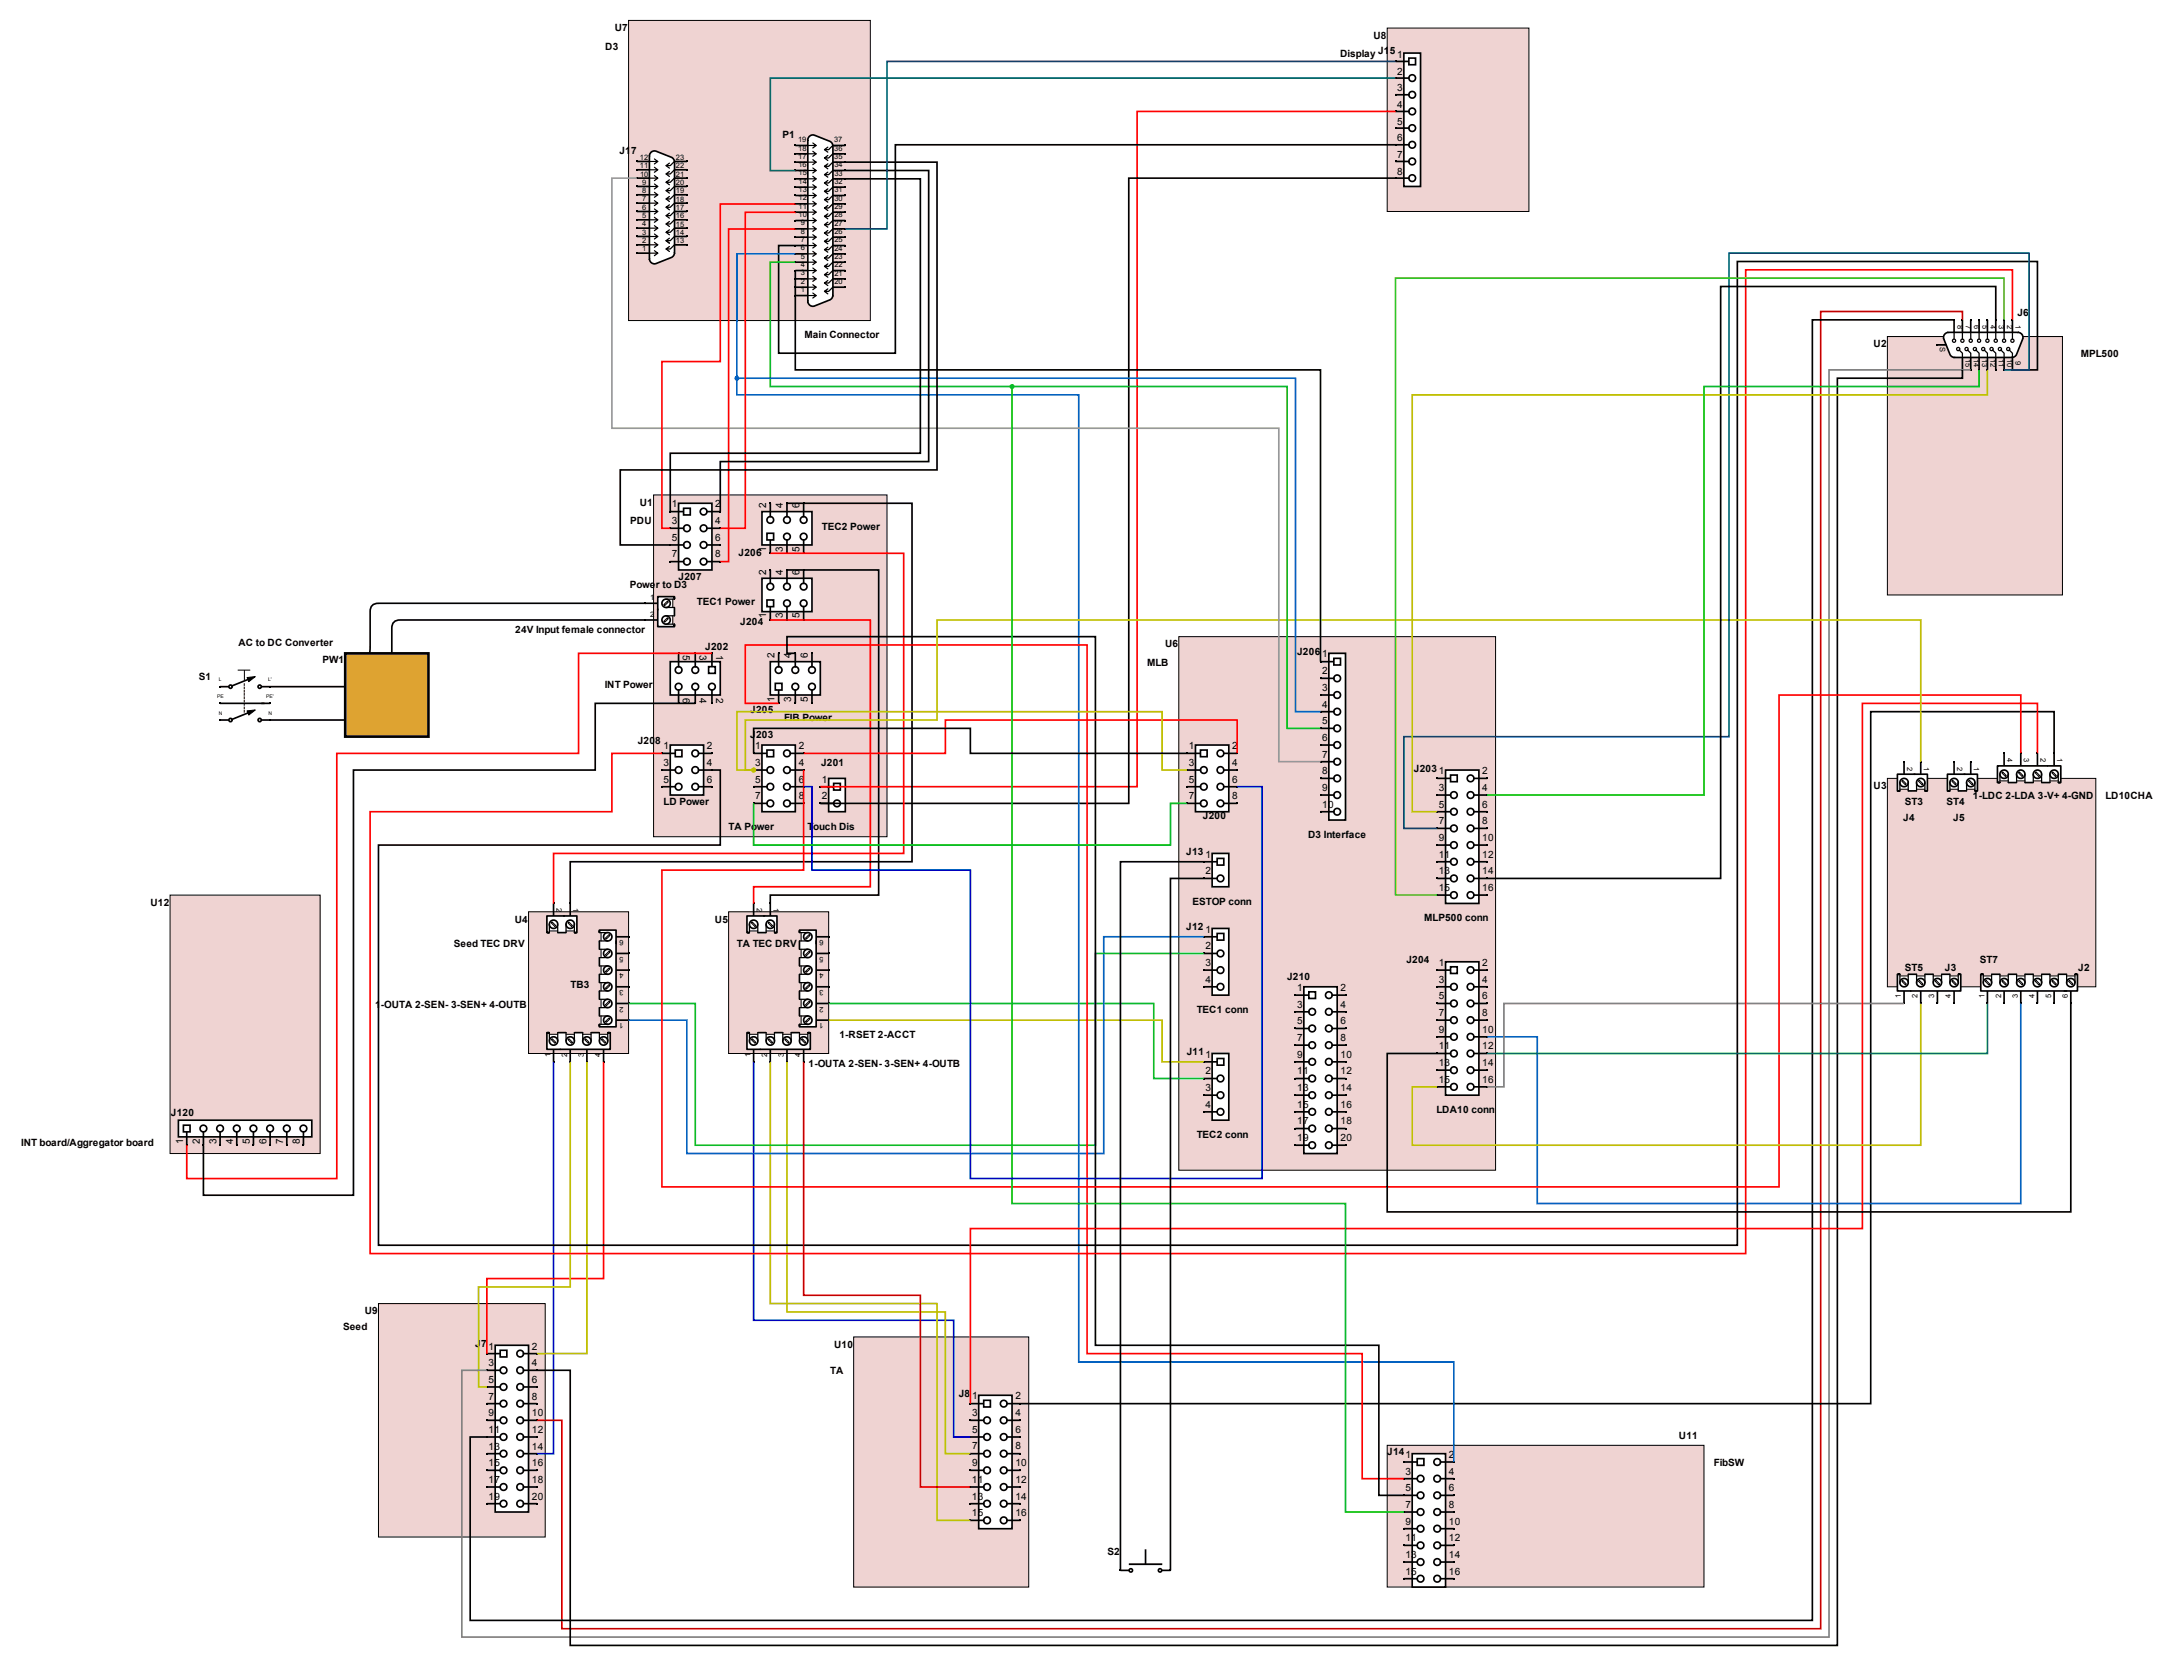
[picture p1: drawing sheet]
<svg xmlns="http://www.w3.org/2000/svg" width="690mm" height="529mm" viewBox="0 0 690 529" stroke-linecap="round" stroke-linejoin="round" font-family="sans-serif">
<defs><g id="words">
<g font-size="3.2">
<text x="195.1" y="9.9">U7</text>
<text x="192" y="15.7">D3</text>
<text x="435.7" y="12.3">U8</text>
<text x="437.2" y="17.2">J1</text>
<text x="440.9" y="17.2">5</text>
<text x="425.2" y="18.2">Display</text>
<text x="443.3" y="18.4">1</text>
<text x="443.3" y="23.7">2</text>
<text x="443.3" y="29">3</text>
<text x="443.3" y="34.3">4</text>
<text x="443.3" y="39.5">5</text>
<text x="248.2" y="43.9">P1</text>
<text x="443.3" y="44.8">6</text>
<text x="196.5" y="49">J1</text>
<text x="200.2" y="49">7</text>
<text x="443.3" y="50.1">7</text>
<text x="443.3" y="55.4">8</text>
<text x="640" y="100.3">J6</text>
<text x="255.2" y="107.2">Main Connector</text>
<text x="594.4" y="110.2">U2</text>
<text x="660.1" y="113.4">MPL500</text>
<text x="203" y="160.5">U1</text>
<text x="213.2" y="161">1</text>
<text x="226.9" y="161">2</text>
<text x="243.1" y="161.2" transform="rotate(-90 243.1 161.2)">2</text>
<text x="248.3" y="161.2" transform="rotate(-90 248.3 161.2)">4</text>
<text x="253.6" y="161.2" transform="rotate(-90 253.6 161.2)">6</text>
<text x="199.9" y="166.3">PDU</text>
<text x="213.2" y="166.3">3</text>
<text x="226.9" y="166.3">4</text>
<text x="260.8" y="168">TEC2 Power</text>
<text x="213.2" y="171.6">5</text>
<text x="226.9" y="171.6">6</text>
<text x="213.2" y="176.9">7</text>
<text x="226.9" y="176.9">8</text>
<text x="234.3" y="176.3">J206</text>
<text x="243.1" y="175" transform="rotate(-90 243.1 175)">1</text>
<text x="248.3" y="175" transform="rotate(-90 248.3 175)">3</text>
<text x="253.6" y="175" transform="rotate(-90 253.6 175)">5</text>
<text x="215.3" y="184">J207</text>
<text x="243.1" y="182.4" transform="rotate(-90 243.1 182.4)">2</text>
<text x="248.3" y="182.4" transform="rotate(-90 248.3 182.4)">4</text>
<text x="253.6" y="182.4" transform="rotate(-90 253.6 182.4)">6</text>
<text x="199.8" y="186.5">Powe</text>
<text x="208" y="186.5">r to D3</text>
<text x="221.1" y="191.8">TEC1 Power</text>
<text x="243.1" y="196.2" transform="rotate(-90 243.1 196.2)">1</text>
<text x="248.3" y="196.2" transform="rotate(-90 248.3 196.2)">3</text>
<text x="253.6" y="196.2" transform="rotate(-90 253.6 196.2)">5</text>
<text x="163.4" y="200.9">24V Input female connector</text>
<text x="234.9" y="198.3">J204</text>
<text x="75.6" y="205">AC to DC Converter</text>
<text x="216.6" y="207.8" transform="rotate(90 216.6 207.8)">5</text>
<text x="221.9" y="207.8" transform="rotate(90 221.9 207.8)">3</text>
<text x="223.8" y="206.1">J202</text>
<text x="227.2" y="207.8" transform="rotate(90 227.2 207.8)">1</text>
<text x="245.7" y="208.8" transform="rotate(-90 245.7 208.8)">2</text>
<text x="251" y="208.8" transform="rotate(-90 251 208.8)">4</text>
<text x="256.3" y="208.8" transform="rotate(-90 256.3 208.8)">6</text>
<text x="369.6" y="205.4">U6</text>
<text x="411.5" y="207.8">J206</text>
<text x="419.5" y="208.6">1</text>
<text x="63.1" y="215.6">S1</text>
<text x="102.4" y="210.3">PW1</text>
<text x="363.9" y="211.2">MLB</text>
<text x="419.5" y="213.9">2</text>
<text x="191.9" y="218.2">INT Power</text>
<text x="216.6" y="221.6" transform="rotate(90 216.6 221.6)">6</text>
<text x="221.9" y="221.6" transform="rotate(90 221.9 221.6)">4</text>
<text x="227.2" y="221.6" transform="rotate(90 227.2 221.6)">2</text>
<text x="419.5" y="219.2">3</text>
<text x="238" y="226.3">J205</text>
<text x="245.7" y="222.6" transform="rotate(-90 245.7 222.6)">1</text>
<text x="251" y="222.6" transform="rotate(-90 251 222.6)">3</text>
<text x="256.3" y="222.6" transform="rotate(-90 256.3 222.6)">5</text>
<text x="419.5" y="224.5">4</text>
<text x="248.7" y="228.8">FIB Power</text>
<text x="419.5" y="229.7">5</text>
<text x="202.3" y="236.1">J20</text>
<text x="207.9" y="236.1">8</text>
<text x="210.5" y="237.7">1</text>
<text x="224.3" y="237.7">2</text>
<text x="238" y="234.2">J</text>
<text x="239.6" y="237.7">1</text>
<text x="239.9" y="234.2">203</text>
<text x="253.4" y="237.7">2</text>
<text x="377.2" y="237.7">1</text>
<text x="390.9" y="237.7">2</text>
<text x="419.5" y="235">6</text>
<text x="210.5" y="243">3</text>
<text x="224.3" y="243">4</text>
<text x="239.6" y="243">3</text>
<text x="253.4" y="243">4</text>
<text x="260.5" y="243">J201</text>
<text x="377.2" y="243">3</text>
<text x="390.9" y="243">4</text>
<text x="419.5" y="240.3">7</text>
<text x="419.5" y="245.6">8</text>
<text x="448.6" y="244.8">J203</text>
<text x="456.5" y="245.6">1</text>
<text x="470.3" y="245.6">2</text>
<text x="210.5" y="248.3">5</text>
<text x="224.3" y="248.3">6</text>
<text x="239.6" y="248.3">5</text>
<text x="253.4" y="248.3">6</text>
<text x="260.8" y="248.3">1</text>
<text x="377.2" y="248.3">5</text>
<text x="390.9" y="248.3">6</text>
<text x="419.5" y="250.9">9</text>
<text x="456.5" y="250.9">3</text>
<text x="470.3" y="250.9">4</text>
<text x="594.4" y="250.4">U3</text>
<text x="210.5" y="255.3">LD Power</text>
<text x="239.6" y="253.6">7</text>
<text x="253.4" y="253.6">8</text>
<text x="260.8" y="253.6">2</text>
<text x="377.2" y="253.6">7</text>
<text x="390.9" y="253.6">8</text>
<text x="419.5" y="256.2">10</text>
<text x="456.5" y="256.2">5</text>
<text x="470.3" y="256.2">6</text>
<text x="604.3" y="255.3">ST3</text>
<text x="617.6" y="255.3">ST4</text>
<text x="625.9" y="253.6">1-LDC 2-LDA 3-V+ 4-GND</text>
<text x="667.9" y="253.6">LD10CHA</text>
<text x="231.2" y="263.2">TA Power</text>
<text x="256.2" y="263.3">T</text>
<text x="258" y="263.3">ouch Dis</text>
<text x="381.6" y="259.9">J200</text>
<text x="456.5" y="261.5">7</text>
<text x="470.3" y="261.5">8</text>
<text x="603.8" y="260.6">J4</text>
<text x="619.7" y="260.6">J5</text>
<text x="415" y="265.8">D3 Interface</text>
<text x="456.5" y="266.8">9</text>
<text x="470.3" y="266.8">10</text>
<text x="376.4" y="271.1">J13</text>
<text x="382.4" y="272.1">1</text>
<text x="456.4" y="272.1">11</text>
<text x="470.3" y="272.1">12</text>
<text x="382.4" y="277.4">2</text>
<text x="456.4" y="277.4">13</text>
<text x="470.3" y="277.4">14</text>
<text x="47.7" y="287.4">U12</text>
<text x="378.3" y="287">ESTOP conn</text>
<text x="456.4" y="282.6">15</text>
<text x="470.3" y="282.6">16</text>
<text x="163.3" y="292.7">U4</text>
<text x="226.8" y="292.7">U5</text>
<text x="451.9" y="292.3">MLP500 conn</text>
<text x="376.4" y="294.9">J12</text>
<text x="382.4" y="295.9">1</text>
<text x="144" y="300.4">Seed TEC DRV</text>
<text x="233.8" y="300.4">TA TEC DRV</text>
<text x="382.4" y="301.2">2</text>
<text x="446.2" y="305.7">J204</text>
<text x="628.1" y="305.5">ST7</text>
<text x="382.4" y="306.4">3</text>
<text x="382.4" y="311.7">4</text>
<text x="408.4" y="310.8">J210</text>
<text x="456.5" y="306.4">1</text>
<text x="456.5" y="311.7">3</text>
<text x="470.3" y="306.4">2</text>
<text x="470.3" y="311.7">4</text>
<text x="604.3" y="308.2">ST5</text>
<text x="617" y="308.2">J3</text>
<text x="659.4" y="308.2">J2</text>
<text x="181" y="313.5">TB3</text>
<text x="411.5" y="314.4">1</text>
<text x="425.3" y="314.4">2</text>
<text x="456.5" y="317">5</text>
<text x="470.3" y="317">6</text>
<text x="119" y="319.9">1</text>
<text x="120.9" y="319.9">-OUTA 2-SEN- 3-SEN+ 4-OUTB</text>
<text x="379.7" y="321.4">TEC1 conn</text>
<text x="411.5" y="319.7">3</text>
<text x="425.3" y="319.7">4</text>
<text x="456.5" y="322.3">7</text>
<text x="470.3" y="322.3">8</text>
<text x="266.3" y="329.3">1-RSET 2-ACCT</text>
<text x="411.5" y="325">5</text>
<text x="425.3" y="325">6</text>
<text x="456.5" y="327.6">9</text>
<text x="470.3" y="327.6">10</text>
<text x="376.5" y="334.6">J11</text>
<text x="382.4" y="335.5">1</text>
<text x="411.5" y="330.3">7</text>
<text x="411.5" y="335.6">9</text>
<text x="425.3" y="330.3">8</text>
<text x="425.3" y="335.6">10</text>
<text x="456.4" y="332.9">11</text>
<text x="470.3" y="332.9">12</text>
<text x="256.5" y="338.4">1-OUTA 2-SEN- 3-SEN+ 4-OUTB</text>
<text x="382.4" y="340.8">2</text>
<text x="411.5" y="340.9">11</text>
<text x="425.3" y="340.9">12</text>
<text x="456.4" y="338.2">13</text>
<text x="470.3" y="338.2">14</text>
<text x="382.4" y="346.1">3</text>
<text x="411.5" y="346.1">13</text>
<text x="425.3" y="346.1">14</text>
<text x="456.4" y="343.5">15</text>
<text x="470.3" y="343.5">16</text>
<text x="382.4" y="351.4">4</text>
<text x="411.5" y="351.4">15</text>
<text x="425.3" y="351.4">16</text>
<text x="455.7" y="353.1">LDA10 conn</text>
<text x="54.2" y="354.1">J120</text>
<text x="411.5" y="356.7">17</text>
<text x="425.3" y="356.7">18</text>
<text x="6.7" y="363.7">INT board/Aggregator board</text>
<text x="58.1" y="362.8" transform="rotate(-90 58.1 362.8)">1</text>
<text x="63.4" y="362.8" transform="rotate(-90 63.4 362.8)">2</text>
<text x="68.7" y="362.8" transform="rotate(-90 68.7 362.8)">3</text>
<text x="74" y="362.8" transform="rotate(-90 74 362.8)">4</text>
<text x="79.3" y="362.8" transform="rotate(-90 79.3 362.8)">5</text>
<text x="84.6" y="362.8" transform="rotate(-90 84.6 362.8)">6</text>
<text x="89.9" y="362.8" transform="rotate(-90 89.9 362.8)">7</text>
<text x="95.2" y="362.8" transform="rotate(-90 95.2 362.8)">8</text>
<text x="379.7" y="361.1">TEC2 conn</text>
<text x="411.5" y="362">19</text>
<text x="425.3" y="362">20</text>
<text x="115.7" y="417">U9</text>
<text x="108.8" y="422">Seed</text>
<text x="150.8" y="427.2">J</text>
<text x="152.6" y="427.2">7</text>
<text x="155" y="428.1">1</text>
<text x="168.8" y="428.1">2</text>
<text x="264.6" y="427.6">U10</text>
<text x="155" y="433.4">3</text>
<text x="168.8" y="433.4">4</text>
<text x="263.4" y="436">TA</text>
<text x="155" y="438.7">5</text>
<text x="168.8" y="438.7">6</text>
<text x="304.2" y="443.1">J8</text>
<text x="308.4" y="444">1</text>
<text x="322.2" y="444">2</text>
<text x="155" y="444">7</text>
<text x="155" y="449.3">9</text>
<text x="168.8" y="444">8</text>
<text x="168.8" y="449.3">10</text>
<text x="308.4" y="449.3">3</text>
<text x="322.2" y="449.3">4</text>
<text x="155" y="454.6">11</text>
<text x="168.8" y="454.6">12</text>
<text x="308.4" y="454.6">5</text>
<text x="322.2" y="454.6">6</text>
<text x="155" y="459.9">13</text>
<text x="168.8" y="459.9">14</text>
<text x="308.4" y="459.8">7</text>
<text x="322.2" y="459.8">8</text>
<text x="440.1" y="461.6">J14</text>
<text x="532.7" y="456.7">U11</text>
<text x="155" y="465.2">15</text>
<text x="168.8" y="465.2">16</text>
<text x="308.4" y="465.1">9</text>
<text x="322.2" y="465.1">10</text>
<text x="445.9" y="462.5">1</text>
<text x="445.9" y="467.8">3</text>
<text x="459.7" y="462.5">2</text>
<text x="459.7" y="467.8">4</text>
<text x="543.8" y="465.1">FibSW</text>
<text x="155" y="470.5">17</text>
<text x="168.8" y="470.5">18</text>
<text x="308.3" y="470.4">11</text>
<text x="322.2" y="470.4">12</text>
<text x="445.9" y="473.1">5</text>
<text x="459.7" y="473.1">6</text>
<text x="155" y="475.7">19</text>
<text x="168.8" y="475.7">20</text>
<text x="308.3" y="475.7">13</text>
<text x="322.2" y="475.7">14</text>
<text x="445.9" y="478.4">7</text>
<text x="459.7" y="478.4">8</text>
<text x="308.3" y="481">15</text>
<text x="322.2" y="481">16</text>
<text x="445.9" y="483.7">9</text>
<text x="459.7" y="483.7">10</text>
<text x="445.9" y="488.9">11</text>
<text x="459.7" y="488.9">12</text>
<text x="351.4" y="493.3">S2</text>
<text x="445.9" y="494.2">13</text>
<text x="459.7" y="494.2">14</text>
<text x="445.9" y="499.5">15</text>
<text x="459.7" y="499.5">16</text>
</g>
<g font-size="2.4">
<text x="253.2" y="45.2">19</text>
<text x="253.3" y="47.8">18</text>
<text x="264.6" y="45.2">37</text>
<text x="264.7" y="47.8">36</text>
<text x="203" y="53.4">11</text>
<text x="203" y="50.8">12</text>
<text x="214.4" y="50.8">23</text>
<text x="214.5" y="53.4">22</text>
<text x="253.3" y="50.4">17</text>
<text x="253.3" y="53.1">16</text>
<text x="264.7" y="50.5">35</text>
<text x="264.7" y="53.1">34</text>
<text x="203" y="56">10</text>
<text x="203.8" y="58.6">9</text>
<text x="214.5" y="56">21</text>
<text x="214.5" y="58.7">20</text>
<text x="253.4" y="55.6">15</text>
<text x="253.4" y="58.3">14</text>
<text x="264.7" y="55.7">33</text>
<text x="264.7" y="58.4">32</text>
<text x="203.8" y="61.2">8</text>
<text x="203.8" y="63.9">7</text>
<text x="214.5" y="61.3">19</text>
<text x="214.5" y="64">18</text>
<text x="253.4" y="60.9">13</text>
<text x="253.4" y="63.6">12</text>
<text x="264.7" y="61">31</text>
<text x="264.7" y="63.7">30</text>
<text x="203.8" y="66.5">6</text>
<text x="203.8" y="69.2">5</text>
<text x="203.8" y="71.8">4</text>
<text x="214.5" y="66.6">17</text>
<text x="214.5" y="69.3">16</text>
<text x="214.5" y="71.9">15</text>
<text x="253.4" y="66.2">11</text>
<text x="253.4" y="68.9">10</text>
<text x="254" y="71.5">9</text>
<text x="264.7" y="66.3">29</text>
<text x="264.7" y="69">28</text>
<text x="264.7" y="71.6">27</text>
<text x="203.8" y="74.5">3</text>
<text x="203.8" y="77.1">2</text>
<text x="214.5" y="74.6">14</text>
<text x="214.5" y="77.2">13</text>
<text x="254" y="74.2">8</text>
<text x="254" y="76.8">7</text>
<text x="264.7" y="74.2">26</text>
<text x="264.7" y="76.9">25</text>
<text x="203.8" y="79.8">1</text>
<text x="254" y="79.5">6</text>
<text x="254" y="82.1">5</text>
<text x="264.7" y="79.5">24</text>
<text x="264.7" y="82.2">23</text>
<text x="254" y="84.7">4</text>
<text x="254" y="87.4">3</text>
<text x="264.7" y="84.8">22</text>
<text x="264.7" y="87.5">21</text>
<text x="254" y="90">2</text>
<text x="254" y="92.7">1</text>
<text x="264.7" y="90.1">20</text>
<text x="621" y="103.2" transform="rotate(90 621 103.2)">8</text>
<text x="623.6" y="103.2" transform="rotate(90 623.6 103.2)">7</text>
<text x="626.3" y="103.2" transform="rotate(90 626.3 103.2)">6</text>
<text x="628.9" y="103.2" transform="rotate(90 628.9 103.2)">5</text>
<text x="631.5" y="103.1" transform="rotate(90 631.5 103.1)">4</text>
<text x="634.2" y="103.1" transform="rotate(90 634.2 103.1)">3</text>
<text x="636.8" y="103.1" transform="rotate(90 636.8 103.1)">2</text>
<text x="639.4" y="103" transform="rotate(90 639.4 103)">1</text>
<text x="615.4" y="109.9" transform="rotate(90 615.4 109.9)">S</text>
<text x="623.6" y="113.9" transform="rotate(90 623.6 113.9)">15</text>
<text x="626.2" y="113.9" transform="rotate(90 626.2 113.9)">14</text>
<text x="628.9" y="113.9" transform="rotate(90 628.9 113.9)">13</text>
<text x="631.5" y="113.9" transform="rotate(90 631.5 113.9)">12</text>
<text x="634.2" y="113.8" transform="rotate(90 634.2 113.8)">11</text>
<text x="636.8" y="113.8" transform="rotate(90 636.8 113.8)">10</text>
<text x="639.4" y="114.5" transform="rotate(90 639.4 114.5)">9</text>
<text x="206.3" y="190.4">1</text>
<text x="206.3" y="195.7">2</text>
<text x="605.1" y="243.3" transform="rotate(90 605.1 243.3)">2</text>
<text x="610.3" y="243.3" transform="rotate(90 610.3 243.3)">1</text>
<text x="620.9" y="243.3" transform="rotate(90 620.9 243.3)">2</text>
<text x="626.2" y="243.3" transform="rotate(90 626.2 243.3)">1</text>
<text x="636.8" y="240.6" transform="rotate(90 636.8 240.6)">4</text>
<text x="642.1" y="240.6" transform="rotate(90 642.1 240.6)">3</text>
<text x="647.4" y="240.6" transform="rotate(90 647.4 240.6)">2</text>
<text x="652.7" y="240.6" transform="rotate(90 652.7 240.6)">1</text>
<text x="176.6" y="288.2" transform="rotate(90 176.6 288.2)">2</text>
<text x="181.9" y="288.2" transform="rotate(90 181.9 288.2)">1</text>
<text x="240.1" y="288.2" transform="rotate(90 240.1 288.2)">2</text>
<text x="245.4" y="288.2" transform="rotate(90 245.4 288.2)">1</text>
<text x="197.8" y="298.2" transform="rotate(180 197.8 298.2)">6</text>
<text x="261.3" y="298.2" transform="rotate(180 261.3 298.2)">6</text>
<text x="197.8" y="303.5" transform="rotate(180 197.8 303.5)">5</text>
<text x="261.3" y="303.5" transform="rotate(180 261.3 303.5)">5</text>
<text x="197.8" y="308.7" transform="rotate(180 197.8 308.7)">4</text>
<text x="261.3" y="308.7" transform="rotate(180 261.3 308.7)">4</text>
<text x="197.8" y="314" transform="rotate(180 197.8 314)">3</text>
<text x="261.3" y="314" transform="rotate(180 261.3 314)">3</text>
<text x="603.1" y="316.7" transform="rotate(-90 603.1 316.7)">1</text>
<text x="608.4" y="316.7" transform="rotate(-90 608.4 316.7)">2</text>
<text x="613.7" y="316.7" transform="rotate(-90 613.7 316.7)">3</text>
<text x="619" y="316.7" transform="rotate(-90 619 316.7)">4</text>
<text x="629.5" y="316.7" transform="rotate(-90 629.5 316.7)">1</text>
<text x="634.8" y="316.7" transform="rotate(-90 634.8 316.7)">2</text>
<text x="640.1" y="316.7" transform="rotate(-90 640.1 316.7)">3</text>
<text x="645.4" y="316.7" transform="rotate(-90 645.4 316.7)">4</text>
<text x="650.7" y="316.7" transform="rotate(-90 650.7 316.7)">5</text>
<text x="656" y="316.7" transform="rotate(-90 656 316.7)">6</text>
<text x="197.8" y="319.3" transform="rotate(180 197.8 319.3)">2</text>
<text x="261.3" y="319.3" transform="rotate(180 261.3 319.3)">2</text>
<text x="197.8" y="324.6" transform="rotate(180 197.8 324.6)">1</text>
<text x="261.3" y="324.6" transform="rotate(180 261.3 324.6)">1</text>
<text x="174.6" y="335.3" transform="rotate(-90 174.6 335.3)">1</text>
<text x="179.9" y="335.3" transform="rotate(-90 179.9 335.3)">2</text>
<text x="185.2" y="335.3" transform="rotate(-90 185.2 335.3)">3</text>
<text x="190.5" y="335.3" transform="rotate(-90 190.5 335.3)">4</text>
<text x="238.1" y="335.3" transform="rotate(-90 238.1 335.3)">1</text>
<text x="243.4" y="335.3" transform="rotate(-90 243.4 335.3)">2</text>
<text x="248.7" y="335.3" transform="rotate(-90 248.7 335.3)">3</text>
<text x="254" y="335.3" transform="rotate(-90 254 335.3)">4</text>
</g>
<g font-size="1.6">
<text x="68.9" y="221.4">PE</text>
<text x="69.5" y="216.2">L</text>
<text x="84.5" y="221.4">PE'</text>
<text x="85.1" y="216.2">L'</text>
<text x="69.4" y="226.7">N</text>
<text x="85.2" y="226.7">N</text>
</g>
</g></defs>
<path d="M109.5 207.3h26.4v26.4h-26.4z" fill="#dea331"/>
<path d="M109.5 207.3h26.4v26.4h-26.4z" fill="none" stroke="#000" stroke-width=".79" stroke-linecap="butt"/>
<path d="M207.4 157h74v108.5h-74z" fill="#efd3d2"/>
<path d="M207.4 157h74v108.5h-74z" fill="none" stroke="#000" stroke-width=".32"/>
<path d="M598.8 106.8h55.5v82h-55.5z" fill="#efd3d2"/>
<path d="M598.8 106.8h55.5v82h-55.5z" fill="none" stroke="#000" stroke-width=".32"/>
<path d="M598.8 246.9h66.1v66.2h-66.1z" fill="#efd3d2"/>
<path d="M598.8 246.9h66.1v66.2h-66.1z" fill="none" stroke="#000" stroke-width=".32"/>
<path d="M167.7 289.3h31.7v44.9h-31.7z" fill="#efd3d2"/>
<path d="M167.7 289.3h31.7v44.9h-31.7z" fill="none" stroke="#000" stroke-width=".32"/>
<path d="M231.2 289.3h31.7v44.9h-31.7z" fill="#efd3d2"/>
<path d="M231.2 289.3h31.7v44.9h-31.7z" fill="none" stroke="#000" stroke-width=".32"/>
<path d="M374 202h100.5v169.2h-100.5z" fill="#efd3d2"/>
<path d="M374 202h100.5v169.2h-100.5z" fill="none" stroke="#000" stroke-width=".32"/>
<path d="M199.4 6.5h76.7v95.2h-76.7z" fill="#efd3d2"/>
<path d="M199.4 6.5h76.7v95.2h-76.7z" fill="none" stroke="#000" stroke-width=".32"/>
<path d="M440.1 8.9h45v58.2h-45z" fill="#efd3d2"/>
<g fill="none" stroke="#000" stroke-width=".32">
<path d="M440.1 8.9h45v58.2h-45zM75.4 212.6h4M77.5 216.9v.5M77.5 218v.5M77.5 219v.6M77.5 212.6v3.2M78.4 214.9l2.6-.2-2.1 1.6zM77.5 220v.5M77.5 221.1v.5M77.5 222.1v.6M77.5 223.2v.5M77.5 224.3v.6"/>
<path d="M77.5 225.4v.5M78.4 225.5l2.6-.3-2.1 1.7z"/>
</g>
<path d="M204.4 191.1h.6v.6h-.6zM204.4 196.4h.6v.6h-.6zM69.6 217.6h.5v.5h-.5zM78.4 214.9l2.6-.2-2.1 1.6zM85.4 217.6h.6v.5h-.6zM69.6 228.2h.5v.5h-.5zM69.6 222.9h.5v.5h-.5zM78.4 225.5l2.6-.3-2.1 1.7zM85.4 228.2h.6v.5h-.6zM85.4 222.9h.6v.5h-.6z" fill="#000"/>
<g fill="none" stroke="#000" stroke-width=".53">
<path d="M70.1 217.8h2.2M79.2 215.3l-5.6 2.3M83.2 217.8h2.2M85.7 217.8h23.8M70.1 228.4h2.2M70.1 223.1h15.3M79.3 225.9l-5.7 2.3M83.2 228.4h2.2M85.7 228.4h23.8"/>
<circle cx="73.1" cy="217.8" r=".53"/>
<circle cx="82.4" cy="217.8" r=".53"/>
<circle cx="73.1" cy="228.4" r=".53"/>
<circle cx="82.4" cy="228.4" r=".53"/>
</g>
<g fill="#fff">
<path d="M208.6 189.2h5.4v.9h-.6v2.6h.6v2.4h-5.4z"/>
<path d="M208.6 194.5h5.4v.9h-.6v2.6h.6v.9h-5.4z"/>
</g>
<g fill="none" stroke="#000" stroke-width=".53">
<path d="M204.7 191.4h-84.6a2.34 2.34 0 0 0-2.7 2.6v12.1l-.2 1.1-.3 .1M204.7 196.7h-77.7a2.34 2.34 0 0 0-2.7 2.6v8M205 191.4h3.4M205 196.7h3.4M208.7 193.2v5.6h5.3v-.7v.5M214 189.5v.5v-.7h-5.3v4.2M214 192.8v2.5"/>
<circle cx="211.3" cy="191.4" r="1.32"/>
<circle cx="211.3" cy="196.7" r="1.32"/>
</g>
<path d="M210.6 191.8l1.2-1.1 .3 .3-1.2 1.1zM210.6 197.1l1.2-1.1 .3 .3-1.2 1.1zM213.4 190.1v2.6M213.4 195.4v2.6" fill="none" stroke="#000" stroke-width=".32"/>
<path d="M214 190.1h-2.7M214 192.7h-2.7M214 195.4h-2.7M214 198h-2.7" fill="none" stroke="#000" stroke-width=".4"/>
<path d="M244.1 159.4h.5v.5h-.5zM249.4 159.4h.5v.5h-.5zM254.7 159.4h.5v.5h-.5zM244.1 175.3h.5v.5h-.5zM249.4 175.3h.5v.5h-.5zM254.7 175.3h.5v.5h-.5z" fill="#000"/>
<path d="M241.7 162.3h15.9v10.6h-15.9z" fill="#fff"/>
<g fill="none" stroke="#000" stroke-width=".53">
<path d="M241.7 162.3h15.9v10.6h-15.9zM244.4 171.3v4M249.7 171.3v4M255 171.3v4"/>
<circle cx="249.7" cy="170.2" r="1.06"/>
<circle cx="255" cy="170.2" r="1.06"/>
</g>
<path d="M243.3 169.2h2.1v2.1h-2.1z" fill="#fff"/>
<g fill="none" stroke="#000" stroke-width=".53">
<path d="M244.4 159.9v4M249.7 159.9v4M255 159.9v4M243.3 169.2h2.1v2.1h-2.1z"/>
<circle cx="244.4" cy="164.9" r="1.06"/>
<circle cx="249.7" cy="164.9" r="1.06"/>
<circle cx="255" cy="164.9" r="1.06"/>
</g>
<path d="M244.1 196.4h.5v.6h-.5zM244.1 180.6h.5v.5h-.5zM249.4 196.4h.5v.6h-.5zM249.4 180.6h.5v.5h-.5zM254.7 196.4h.5v.6h-.5zM254.7 180.6h.5v.5h-.5z" fill="#000"/>
<path d="M241.7 183.5h15.9v10.5h-15.9z" fill="#fff"/>
<g fill="none" stroke="#000" stroke-width=".53">
<path d="M241.7 183.5h15.9v10.5h-15.9zM244.4 192.5v3.9M249.7 192.5v3.9M255 192.5v3.9"/>
<circle cx="249.7" cy="191.4" r="1.06"/>
<circle cx="255" cy="191.4" r="1.06"/>
</g>
<path d="M243.3 190.3h2.1v2.2h-2.1z" fill="#fff"/>
<g fill="none" stroke="#000" stroke-width=".53">
<path d="M243.3 190.3h2.1v2.2h-2.1zM244.4 181.1v4M249.7 181.1v4M255 181.1v4"/>
<circle cx="244.4" cy="186.1" r="1.06"/>
<circle cx="249.7" cy="186.1" r="1.06"/>
<circle cx="255" cy="186.1" r="1.06"/>
</g>
<path d="M246.8 207h.5v.5h-.5zM252.1 207h.5v.5h-.5zM257.3 207h.6v.5h-.6zM246.8 222.9h.5v.5h-.5zM252.1 222.9h.5v.5h-.5zM257.3 222.9h.6v.5h-.6z" fill="#000"/>
<path d="M244.4 209.9h15.9v10.6h-15.9z" fill="#fff"/>
<g fill="none" stroke="#000" stroke-width=".53">
<path d="M244.4 209.9h15.9v10.6h-15.9zM247 218.9v4M252.3 218.9v4M257.6 218.9v4"/>
<circle cx="252.3" cy="217.8" r="1.06"/>
<circle cx="257.6" cy="217.8" r="1.06"/>
</g>
<path d="M246 216.8h2.1v2.1h-2.1z" fill="#fff"/>
<g fill="none" stroke="#000" stroke-width=".53">
<path d="M246 216.8h2.1v2.1h-2.1zM247 207.5v4M252.3 207.5v4M257.6 207.5v4"/>
<circle cx="247" cy="212.6" r="1.06"/>
<circle cx="252.3" cy="212.6" r="1.06"/>
<circle cx="257.6" cy="212.6" r="1.06"/>
</g>
<path d="M209.7 238.7h.6v.6h-.6zM225.6 238.7h.5v.6h-.5zM209.7 244h.6v.6h-.6zM209.7 249.3h.6v.5h-.6zM225.6 244h.5v.6h-.5zM225.6 249.3h.5v.5h-.5z" fill="#000"/>
<path d="M212.6 236.4h10.6v15.8h-10.6z" fill="#fff"/>
<g fill="none" stroke="#000" stroke-width=".53">
<path d="M210.3 239h3.9M212.6 236.4h10.6v15.8h-10.6zM210.3 244.3h3.9M210.3 249.6h3.9"/>
<circle cx="215.3" cy="244.3" r="1.06"/>
<circle cx="215.3" cy="249.6" r="1.06"/>
</g>
<path d="M214.2 237.9h2.1v2.2h-2.1z" fill="#fff"/>
<g fill="none" stroke="#000" stroke-width=".53">
<path d="M214.2 237.9h2.1v2.2h-2.1zM221.6 239h4M221.6 244.3h4M221.6 249.6h4"/>
<circle cx="220.6" cy="239" r="1.06"/>
<circle cx="220.6" cy="244.3" r="1.06"/>
<circle cx="220.6" cy="249.6" r="1.06"/>
</g>
<path d="M175.4 286.3h.5v.6h-.5zM180.6 286.3h.6v.6h-.6z" fill="#000"/>
<g fill="#fff">
<path d="M177.2 290.5h5.9v5.4h-.9v-.6h-2.6v.6h-2.4z"/>
<path d="M173.4 290.5h4.4v5.4h-.9v-.6h-2.6v.6h-.9z"/>
</g>
<g fill="none" stroke="#000" stroke-width=".53">
<path d="M175.6 286.9v3.4M178.8 290.6h4.2v5.3h-.7h.5M179.1 290.6h-5.6v5.3h.7h-.5M179.5 295.9h-2.5M180.9 286.9v3.4"/>
<circle cx="175.6" cy="293.2" r="1.32"/>
<circle cx="180.9" cy="293.2" r="1.32"/>
</g>
<path d="M174.3 295.3h2.6M175.2 292.5l1.1 1.2-.3 .3-1.1-1.2zM179.6 295.3h2.6M180.5 292.5l1.1 1.2-.3 .3-1.1-1.2z" fill="none" stroke="#000" stroke-width=".32"/>
<path d="M174.3 293.2v2.7M176.9 293.2v2.7M179.6 293.2v2.7M182.2 293.2v2.7" fill="none" stroke="#000" stroke-width=".4"/>
<path d="M238.8 286.3h.6v.6h-.6zM244.1 286.3h.5v.6h-.5z" fill="#000"/>
<g fill="#fff">
<path d="M240.7 290.5h5.9v5.4h-.9v-.6h-2.6v.6h-2.4z"/>
<path d="M236.9 290.5h4.3v5.4h-.8v-.6h-2.6v.6h-.9z"/>
</g>
<g fill="none" stroke="#000" stroke-width=".53">
<path d="M249.7 180.8h29.1v103.2h-34.4v2.6M239.1 286.9v3.4M242.3 290.6h4.2v5.3h-.7h.5M242.5 290.6h-5.5v5.3h.7h-.5M243 295.9h-2.5M244.4 286.9v3.4"/>
<circle cx="239.1" cy="293.2" r="1.32"/>
<circle cx="244.4" cy="293.2" r="1.32"/>
</g>
<path d="M237.8 295.3h2.6M238.6 292.5l1.2 1.2-.3 .3-1.2-1.2zM243.1 295.3h2.6M243.9 292.5l1.2 1.2-.3 .3-1.2-1.2z" fill="none" stroke="#000" stroke-width=".32"/>
<path d="M237.7 293.2l.1 2.7M240.4 293.2v2.7M243 293.2l.1 2.7M245.7 293.2v2.7" fill="none" stroke="#000" stroke-width=".4"/>
<path d="M244.4 196.7h31.7v84.6h-37v5.3" fill="none" stroke="#f00" stroke-width=".53"/>
<path d="M603.8 241.4h.5v.5h-.5zM609.1 241.4h.5v.5h-.5z" fill="#000"/>
<g fill="#fff">
<path d="M605.7 245.6h5.9v5.3h-.9v-.5h-2.6v.5h-2.4z"/>
<path d="M601.9 245.6h4.3v5.3h-.9v-.5h-2.5v.5h-.9z"/>
</g>
<g fill="none" stroke="#000" stroke-width=".53">
<path d="M604.1 241.9v3.5M607.3 245.6h4.2v5.3h-.7h.4M607.5 245.6h-5.5v5.3h.7h-.5M608 250.9h-2.5M609.4 241.9v3.5"/>
<circle cx="604.1" cy="248.3" r="1.32"/>
<circle cx="609.4" cy="248.3" r="1.32"/>
</g>
<path d="M602.8 250.4h2.6M603.6 247.5l1.2 1.2-.3 .3-1.2-1.2zM608 250.4h2.7M608.9 247.5l1.2 1.2-.3 .3-1.2-1.2z" fill="none" stroke="#000" stroke-width=".32"/>
<path d="M602.7 248.2l.1 2.7M605.4 248.2v2.7M608 248.2v2.7M610.7 248.2v2.7" fill="none" stroke="#000" stroke-width=".4"/>
<path d="M619.7 241.4h.5v.5h-.5zM625 241.4h.5v.5h-.5z" fill="#000"/>
<g fill="#fff">
<path d="M621.6 245.6h5.8v5.3h-.8v-.5h-2.6v.5h-2.4z"/>
<path d="M617.7 245.6h4.4v5.3h-.9v-.5h-2.6v.5h-.9z"/>
</g>
<g fill="none" stroke="#000" stroke-width=".53">
<path d="M619.9 241.9v3.5M623.1 245.6h4.3v5.3h-.8h.5M623.4 245.6h-5.6v5.3h.7h-.4M623.9 250.9h-2.6M625.2 241.9v3.5"/>
<circle cx="619.9" cy="248.3" r="1.32"/>
<circle cx="625.2" cy="248.3" r="1.32"/>
</g>
<path d="M618.6 250.4h2.7M619.5 247.5l1.2 1.2-.3 .3-1.2-1.2zM623.9 250.4h2.7M624.8 247.5l1.1 1.2-.2 .3-1.2-1.2z" fill="none" stroke="#000" stroke-width=".32"/>
<path d="M618.6 248.2v2.7M621.2 248.2l.1 2.7M623.9 248.2v2.7M626.5 248.2l.1 2.7" fill="none" stroke="#000" stroke-width=".4"/>
<path d="M603.8 318.1h.5v.5h-.5zM609.1 318.1h.5v.5h-.5zM614.4 318.1h.5v.5h-.5zM619.7 318.1h.5v.5h-.5z" fill="#000"/>
<g fill="#fff">
<path d="M617.8 309.1h.9v.5h2.5v-.5h.9v5.3h-4.3z"/>
<path d="M601.9 309h.9v.6h2.6v-.6h2.4v5.4h-5.9z"/>
<path d="M607.1 309h.9v.6h2.6v-.6h2.4v5.4h-5.9z"/>
<path d="M612.5 309.1h.8v.5h2.6v-.5h2.4v5.3h-5.8z"/>
</g>
<g fill="none" stroke="#000" stroke-width=".53">
<path d="M604.1 314.6v3.5M608 309.1h-2.5M609.4 314.6v3.5M613.3 309.1h-2.6M614.7 314.6v3.5M618.6 309.1h-2.6M619.9 314.6v3.5M621.8 309.1h-.5h.8v5.3h-20.1v-5.3h.7h-.5"/>
<circle cx="604.1" cy="311.7" r="1.32"/>
<circle cx="609.4" cy="311.7" r="1.32"/>
<circle cx="614.7" cy="311.7" r="1.32"/>
<circle cx="619.9" cy="311.7" r="1.32"/>
</g>
<path d="M602.8 309.6h2.6M603.7 311l1.1 1.2-.3 .3-1.1-1.2zM608 309.6h2.7M608.9 311l1.2 1.2-.3 .3-1.1-1.2zM614.2 311l1.2 1.2-.3 .3-1.2-1.2zM616 309.6h-2.7M618.6 309.6h2.7M619.5 311l1.2 1.2-.3 .3-1.2-1.2z" fill="none" stroke="#000" stroke-width=".32"/>
<path d="M602.8 309.1v2.7M605.4 309.1v2.7M608 309.1l.1 2.7M610.7 309.1v2.7M613.3 309.1l.1 2.7M616 309.1v2.7M618.6 309.1l.1 2.7M621.3 309.1v2.7" fill="none" stroke="#000" stroke-width=".4"/>
<path d="M635.5 238.7h.6v.6h-.6zM640.8 238.7h.6v.6h-.6zM646.1 238.7h.6v.6h-.6zM651.4 238.7h.5v.6h-.5z" fill="#000"/>
<g fill="#fff">
<path d="M633.6 242.9h4.4v5.4h-.9v-.6h-2.6v.6h-.9z"/>
<path d="M648 243h5.9v5.3h-.9v-.5h-2.6v.5h-2.4z"/>
<path d="M642.7 243h5.9v5.3h-.9v-.5h-2.5v.5h-2.5z"/>
<path d="M637.4 242.9h5.9v5.4h-.9v-.5h-2.6v.5h-2.4z"/>
</g>
<g fill="none" stroke="#000" stroke-width=".53">
<path d="M635.8 239.3v3.4M641.1 239.3v3.4M646.4 239.3v3.4M651.7 239.3v3.4M633.9 248.3h.5h-.7v-5.3h20.1v5.3h-.7h.5M639.7 248.3h-2.5M645 248.3h-2.5M650.3 248.3h-2.5"/>
<circle cx="635.8" cy="245.6" r="1.32"/>
<circle cx="641.1" cy="245.6" r="1.32"/>
<circle cx="646.4" cy="245.6" r="1.32"/>
<circle cx="651.7" cy="245.6" r="1.32"/>
</g>
<path d="M634.5 247.7h2.6M635.4 244.9l1.1 1.2-.3 .2-1.1-1.1zM639.8 247.7h2.6M640.7 244.9l1.1 1.2-.3 .2-1.1-1.1zM645.1 247.7h2.6M645.9 244.9l1.2 1.2-.3 .2-1.1-1.1zM650.4 247.7h2.6M651.2 244.9l1.2 1.2-.3 .2-1.2-1.1z" fill="none" stroke="#000" stroke-width=".32"/>
<path d="M634.5 245.6v2.7M637.1 245.6v2.7M639.8 245.6v2.7M642.4 245.6v2.7M645 245.6l.1 2.7M647.7 245.6v2.7M650.3 245.6l.1 2.7M653 245.6v2.7" fill="none" stroke="#000" stroke-width=".4"/>
<path d="M630.3 318.1h.5v.5h-.5zM635.6 318.1h.5v.5h-.5zM640.8 318.1h.6v.5h-.6zM646.1 318.1h.6v.5h-.6zM651.4 318.1h.5v.5h-.5zM656.7 318.1h.5v.5h-.5z" fill="#000"/>
<g fill="#fff">
<path d="M628.4 309h.8v.6h2.6v-.6h2.4v5.4h-5.8z"/>
<path d="M654.8 309h.9v.6h2.6v-.6h.9v5.4h-4.4z"/>
<path d="M633.7 309h.9v.6h2.6v-.6h2.4v5.4h-5.9z"/>
<path d="M638.9 309h.9v.6h2.6v-.6h2.4v5.4h-5.9z"/>
<path d="M644.2 309h.9v.6h2.6v-.6h2.4v5.4h-5.9z"/>
<path d="M649.5 309h.9v.6h2.6v-.6h2.4v5.4h-5.9z"/>
</g>
<g fill="none" stroke="#000" stroke-width=".53">
<path d="M628.7 309.1h.4h-.7v5.3h27.3M630.5 314.6v3.5M634.4 309.1h-2.5M635.8 314.6v3.5M639.7 309.1h-2.5M641.1 314.6v3.5M645 309.1h-2.5M646.4 314.6v3.5M650.3 309.1h-2.5M651.7 314.6v3.5M655.6 309.1h-2.5M657 314.6v3.5"/>
<path d="M658.8 309.1h-.4h.7v5.3h-4.2"/>
<circle cx="630.5" cy="311.7" r="1.32"/>
<circle cx="635.8" cy="311.7" r="1.32"/>
<circle cx="641.1" cy="311.7" r="1.32"/>
<circle cx="646.4" cy="311.7" r="1.32"/>
<circle cx="651.7" cy="311.7" r="1.32"/>
<circle cx="657" cy="311.7" r="1.32"/>
</g>
<path d="M629.2 309.6h2.6M630.1 311l1.2 1.2-.3 .3-1.2-1.2zM634.5 309.6h2.6M635.4 311l1.2 1.2-.3 .3-1.2-1.2zM639.8 309.6h2.6M640.7 311l1.1 1.2-.2 .3-1.2-1.2zM646 311l1.1 1.2-.3 .3-1.1-1.2zM647.7 309.6h-2.6M650.4 309.6h2.6M651.3 311l1.1 1.2-.3 .3-1.1-1.2zM655.7 309.6h2.6M656.5 311l1.2 1.2-.3 .3-1.1-1.2z" fill="none" stroke="#000" stroke-width=".32"/>
<path d="M629.2 309.1v2.7M631.8 309.1l.1 2.7M634.5 309.1v2.7M637.1 309.1l.1 2.7M639.8 309.1v2.7M642.4 309.1l.1 2.7M645.1 309.1v2.7M647.7 309.1v2.7M650.4 309.1v2.7M653 309.1v2.7M655.7 309.1v2.7M658.3 309.1v2.7" fill="none" stroke="#000" stroke-width=".4"/>
<g fill="#000">
<path d="M614.4 109.1h.5v.6h-.5zM619.7 101.2h.5v.5h-.5zM622.3 101.2h.6v.5h-.6zM622.3 117.1h.6v.5h-.6zM625 101.2h.5v.5h-.5zM625 117.1h.5v.5h-.5zM627.6 101.2h.5v.5h-.5zM627.6 117.1h.5v.5h-.5zM630.3 101.2h.5v.5h-.5zM630.3 117.1h.5v.5h-.5zM632.9 101.2h.5v.5h-.5zM632.9 117.1h.5v.5h-.5z"/>
<path d="M635.6 101.2h.5v.5h-.5zM635.6 117.1h.5v.5h-.5zM638.2 101.2h.5v.5h-.5zM638.2 117.1h.5v.5h-.5z"/>
</g>
<path d="M617 106l1.1-.6h22.2a1.61 1.61 0 0 1 1.4 2.1l-1.9 4.9-.5 .6-.6 .3-18.7 .1-1-.4-.4-.6-1.9-4.9-.1-.8z" fill="#fff"/>
<g fill="none" stroke="#000" stroke-width=".53">
<path d="M617 106l1.1-.6h22.2a1.61 1.61 0 0 1 1.4 2.1l-1.9 4.9-.5 .6-.6 .3-18.7 .1-1-.4-.4-.6-1.9-4.9-.1-.8zM619.9 101.7v3.5M622.6 101.7v3.5M622.6 113.6v3.5M625.2 101.7v3.5M625.2 113.6v3.5M627.9 101.7v3.5M627.9 113.6v3.5M630.5 101.7v3.5M630.5 113.6v3.5M633.2 101.7v3.5M633.2 113.6v3.5"/>
<path d="M635.8 101.7v3.5M635.8 113.6v3.5M638.5 101.7v3.5M638.5 113.6v3.5"/>
</g>
<g fill="none" stroke="#000" stroke-width=".4">
<path d="M619.9 105.4v2.2M621.5 111l1.1 1.1v1.3M622.6 105.4v2.2M624.2 111l1 1.1v1.3M625.2 105.4v2.2M626.8 111l1.1 1.1v1.3M627.9 105.4v2.2M629.5 111l1 1.1v1.3M630.5 105.4v2.2M632.1 111l1.1 1.1v1.3M633.2 105.4v2.2M634.8 111l1 1.1v1.3"/>
<path d="M635.8 105.4v2.2M637.4 111l1.1 1.1v1.3M638.5 105.4v2.2"/>
<circle cx="619.9" cy="108.1" r=".51"/>
<circle cx="621.3" cy="110.7" r=".51"/>
<circle cx="622.6" cy="108.1" r=".51"/>
<circle cx="623.9" cy="110.7" r=".51"/>
<circle cx="625.2" cy="108.1" r=".51"/>
<circle cx="626.5" cy="110.7" r=".51"/>
<circle cx="627.9" cy="108.1" r=".51"/>
<circle cx="629.2" cy="110.7" r=".51"/>
<circle cx="630.5" cy="108.1" r=".51"/>
<circle cx="631.8" cy="110.7" r=".51"/>
<circle cx="633.2" cy="108.1" r=".51"/>
<circle cx="634.5" cy="110.7" r=".51"/>
<circle cx="635.8" cy="108.1" r=".51"/>
<circle cx="637.1" cy="110.7" r=".51"/>
<circle cx="638.5" cy="108.1" r=".51"/>
</g>
<path d="M614.8 109.3h2.5v.2h-2.5z" fill="none" stroke="#000" stroke-width=".32"/>
<path d="M120.1 413.6h52.9v74h-52.9z" fill="#efd3d2"/>
<path d="M120.1 413.6h52.9v74h-52.9z" fill="none" stroke="#000" stroke-width=".32"/>
<g fill="#000">
<path d="M154.2 429.2h.5v.5h-.5zM154.2 434.5h.5v.5h-.5zM154.2 439.7h.5v.6h-.5zM170.1 429.2h.5v.5h-.5zM170.1 434.5h.5v.5h-.5zM170.1 439.7h.5v.6h-.5zM154.2 445h.5v.6h-.5zM154.2 450.3h.5v.6h-.5zM154.2 455.6h.5v.5h-.5zM170.1 445h.5v.6h-.5zM170.1 450.3h.5v.6h-.5zM170.1 455.6h.5v.5h-.5z"/>
<path d="M154.2 460.9h.5v.5h-.5zM154.2 471.5h.5v.5h-.5zM154.2 466.2h.5v.5h-.5zM154.2 476.8h.5v.5h-.5zM170.1 460.9h.5v.5h-.5zM170.1 471.5h.5v.5h-.5zM170.1 466.2h.5v.5h-.5zM170.1 476.8h.5v.5h-.5z"/>
</g>
<path d="M157.1 426.8h10.6v52.9h-10.6z" fill="#fff"/>
<g fill="none" stroke="#000" stroke-width=".53">
<path d="M154.7 429.4h4M154.7 434.7h4M157.1 426.8h10.6v52.9h-10.6zM154.7 440h4M154.7 445.3h4M154.7 450.6h4M154.7 455.9h4"/>
<circle cx="159.7" cy="434.7" r="1.06"/>
<circle cx="159.7" cy="440" r="1.06"/>
<circle cx="159.7" cy="450.6" r="1.06"/>
<circle cx="159.7" cy="445.3" r="1.06"/>
<circle cx="159.7" cy="455.9" r="1.06"/>
</g>
<path d="M158.7 428.4h2.1v2.1h-2.1z" fill="#fff"/>
<g fill="none" stroke="#000" stroke-width=".53">
<path d="M158.7 428.4h2.1v2.1h-2.1zM166.1 429.4h4M166.1 434.7h4M166.1 440h4M166.1 445.3h4M166.1 450.6h4M166.1 455.9h4M154.7 461.2h4M154.7 471.7h4M154.7 466.5h4M154.7 477h4M166.1 461.2h4"/>
<path d="M166.1 471.7h4M166.1 466.5h4M166.1 477h4"/>
<circle cx="165" cy="429.4" r="1.06"/>
<circle cx="165" cy="434.7" r="1.06"/>
<circle cx="165" cy="440" r="1.06"/>
<circle cx="165" cy="455.9" r="1.06"/>
<circle cx="165" cy="450.6" r="1.06"/>
<circle cx="165" cy="445.3" r="1.06"/>
<circle cx="159.7" cy="461.2" r="1.06"/>
<circle cx="159.7" cy="466.5" r="1.06"/>
<circle cx="159.7" cy="477" r="1.06"/>
<circle cx="159.7" cy="471.7" r="1.06"/>
<circle cx="165" cy="461.2" r="1.06"/>
<circle cx="165" cy="466.5" r="1.06"/>
<circle cx="165" cy="477" r="1.06"/>
<circle cx="165" cy="471.7" r="1.06"/>
</g>
<path d="M175.4 336.6h.5v.5h-.5zM180.6 336.6h.6v.5h-.6zM185.9 336.6h.6v.5h-.6zM191.2 336.6h.5v.5h-.5z" fill="#000"/>
<g fill="#fff">
<path d="M189.3 327.6h.9v.5h2.6v-.5h.9v5.4h-4.4z"/>
<path d="M173.4 327.5h.9v.6h2.6v-.6l2.4 .1v5.3h-5.9z"/>
<path d="M178.7 327.5h.9v.6h2.5v-.6l2.5 .1v5.3h-5.9z"/>
<path d="M184 327.6h.9v.5h2.6v-.5h2.4v5.3h-5.9z"/>
</g>
<g fill="none" stroke="#000" stroke-width=".53">
<path d="M173.7 327.6h.5h-.7v5.3h20.1v-5.3h-.7h.5M175.6 333.2v3.4M179.5 327.6h-2.5M180.9 333.2v3.4M184.8 327.6h-2.5M186.2 333.2v3.4M190.1 327.6h-2.5M191.5 333.2v3.4"/>
<circle cx="175.6" cy="330.3" r="1.32"/>
<circle cx="180.9" cy="330.3" r="1.32"/>
<circle cx="186.2" cy="330.3" r="1.32"/>
<circle cx="191.5" cy="330.3" r="1.32"/>
</g>
<path d="M174.3 328.1h2.6M175.2 329.5l1.2 1.2-.3 .3-1.2-1.2zM179.6 328.1h2.6M180.5 329.5l1.1 1.2-.2 .3-1.2-1.2zM184.9 328.1h2.6M185.8 329.5l1.1 1.2-.3 .3-1.1-1.2zM190.2 328.1h2.6M191.1 329.5l1.1 1.2-.3 .3-1.1-1.2z" fill="none" stroke="#000" stroke-width=".32"/>
<path d="M174.3 327.6v2.7M176.9 327.6l.1 2.7M179.6 327.6v2.7M182.2 327.6l.1 2.7M184.9 327.6v2.7M187.5 327.6v2.7M190.2 327.6v2.7M192.8 327.6v2.7" fill="none" stroke="#000" stroke-width=".4"/>
<path d="M175.6 336.9v124.3h-5.3" fill="none" stroke="#0000bf" stroke-width=".53"/>
<path d="M191.5 336.9v68.7h-37v23.8" fill="none" stroke="#f00" stroke-width=".53"/>
<path d="M180.9 336.9v71.4h-29.1v31.7h2.7M186.2 336.9v92.5h-15.9" fill="none" stroke="#bfbf00" stroke-width=".53"/>
<path d="M270.8 424.1h55.6v79.4h-55.6z" fill="#efd3d2"/>
<path d="M270.8 424.1h55.6v79.4h-55.6z" fill="none" stroke="#000" stroke-width=".32"/>
<path d="M238.8 336.6h.6v.5h-.6zM244.1 336.6h.5v.5h-.5zM249.4 336.6h.5v.5h-.5zM254.7 336.6h.5v.5h-.5z" fill="#000"/>
<g fill="#fff">
<path d="M252.8 327.6h.9v.5h2.6v-.5h.9v5.4h-4.4z"/>
<path d="M236.9 327.5h.9v.6h2.6v-.6l2.4 .1v5.3h-5.9z"/>
<path d="M242.2 327.5h.8v.6h2.6v-.6l2.4 .1v5.3h-5.8z"/>
<path d="M247.5 327.6h.8v.5h2.6v-.5h2.4v5.3h-5.8z"/>
</g>
<g fill="none" stroke="#000" stroke-width=".53">
<path d="M237.2 327.6h.5h-.7v5.3h20.1v-5.3h-.7h.4M239.1 333.2v3.4M243 327.6h-2.5M244.4 333.2v3.4M248.3 327.6h-2.5M249.7 333.2v3.4M253.6 327.6h-2.5M255 333.2v3.4"/>
<circle cx="239.1" cy="330.3" r="1.32"/>
<circle cx="244.4" cy="330.3" r="1.32"/>
<circle cx="249.7" cy="330.3" r="1.32"/>
<circle cx="255" cy="330.3" r="1.32"/>
</g>
<path d="M237.8 328.1h2.6M238.7 329.5l1.1 1.2-.3 .3-1.1-1.2zM243.1 328.1h2.6M244 329.5l1.1 1.2-.3 .3-1.1-1.2zM248.3 328.1h2.7M249.2 329.5l1.2 1.2-.3 .3-1.1-1.2zM253.6 328.1h2.7M254.5 329.5l1.2 1.2-.3 .3-1.2-1.2z" fill="none" stroke="#000" stroke-width=".32"/>
<path d="M237.8 327.6v2.7M240.4 327.6v2.7M243.1 327.6v2.7M245.7 327.6v2.7M248.3 327.6l.1 2.7M251 327.6v2.7M253.6 327.6l.1 2.7M256.3 327.6v2.7" fill="none" stroke="#000" stroke-width=".4"/>
<g fill="#000">
<path d="M307.6 445h.5v.6h-.5zM307.6 450.3h.5v.6h-.5zM307.6 455.6h.5v.5h-.5zM323.5 445h.5v.6h-.5zM323.5 450.3h.5v.6h-.5zM323.5 455.6h.5v.5h-.5zM307.6 460.9h.5v.5h-.5zM307.6 466.2h.5v.5h-.5zM307.6 471.5h.5v.5h-.5zM307.6 476.8h.5v.5h-.5zM323.5 460.9h.5v.5h-.5zM323.5 466.2h.5v.5h-.5z"/>
<path d="M323.5 471.5h.5v.5h-.5zM323.5 476.8h.5v.5h-.5zM307.6 482.1h.5v.5h-.5zM323.5 482.1h.5v.5h-.5z"/>
</g>
<path d="M310.5 442.7h10.6v42.3h-10.6z" fill="#fff"/>
<g fill="none" stroke="#000" stroke-width=".53">
<path d="M308.1 445.3h4M308.1 450.6h4M308.1 455.9h4M310.5 442.7h10.6v42.3h-10.6zM308.1 461.2h4M308.1 466.5h4M308.1 471.7h4"/>
<circle cx="313.1" cy="450.6" r="1.06"/>
<circle cx="313.1" cy="455.9" r="1.06"/>
<circle cx="313.1" cy="461.2" r="1.06"/>
<circle cx="313.1" cy="466.5" r="1.06"/>
<circle cx="313.1" cy="471.7" r="1.06"/>
</g>
<path d="M312.1 444.2h2.1v2.2h-2.1z" fill="#fff"/>
<g fill="none" stroke="#000" stroke-width=".53">
<path d="M619.9 101.5h-44.9v412.6h-425.8v-58.2h5.3M622.6 117.3v2.7h-39.7v402h-402v-87.3h-10.6M651.7 239v-13.2h-58.2v219.5h-269.8M312.1 444.2h2.1v2.2h-2.1zM319.5 445.3h4M319.5 450.6h4M319.5 455.9h4M308.1 477h4M319.5 461.2h4M319.5 466.5h4M319.5 471.7h4M319.5 477h4"/>
<path d="M308.1 482.3h4M319.5 482.3h4"/>
<circle cx="318.4" cy="445.3" r="1.06"/>
<circle cx="318.4" cy="450.6" r="1.06"/>
<circle cx="318.4" cy="455.9" r="1.06"/>
<circle cx="313.1" cy="477" r="1.06"/>
<circle cx="318.4" cy="461.2" r="1.06"/>
<circle cx="318.4" cy="466.5" r="1.06"/>
<circle cx="318.4" cy="477" r="1.06"/>
<circle cx="318.4" cy="471.7" r="1.06"/>
<circle cx="313.1" cy="482.3" r="1.06"/>
<circle cx="318.4" cy="482.3" r="1.06"/>
</g>
<path d="M239.1 336.9v82h63.5v37h5.3" fill="none" stroke="#0000bf" stroke-width=".53"/>
<path d="M244.4 336.9v76.7h52.9v68.7h10.6M249.7 336.9v79.3h50.2v45h8" fill="none" stroke="#bfbf00" stroke-width=".53"/>
<path d="M622.6 101.5v-2.7h-45v417.9h-399.3v-66.1h-8" fill="none" stroke="#bf0000" stroke-width=".53"/>
<path d="M625.2 117.3h-44.9v402.1h-433.8v-84.7h8" fill="none" stroke="#7f7f7f" stroke-width=".53"/>
<g fill="#000">
<path d="M455.7 246.7h.5v.5h-.5zM455.7 252h.5v.5h-.5zM455.7 257.3h.5v.5h-.5zM471.6 246.7h.5v.5h-.5zM471.6 252h.5v.5h-.5zM471.6 257.3h.5v.5h-.5zM455.7 262.5h.5v.6h-.5zM455.7 267.8h.5v.6h-.5zM455.7 273.1h.5v.6h-.5zM455.7 278.4h.5v.5h-.5zM471.6 262.5h.5v.6h-.5zM471.6 267.8h.5v.6h-.5z"/>
<path d="M471.6 273.1h.5v.6h-.5zM471.6 278.4h.5v.5h-.5zM455.7 283.7h.5v.5h-.5zM471.6 283.7h.5v.5h-.5z"/>
</g>
<path d="M458.6 244.3h10.6v42.3h-10.6z" fill="#fff"/>
<g fill="none" stroke="#000" stroke-width=".53">
<path d="M456.2 246.9h4M456.2 252.2h4M456.2 257.5h4M458.6 244.3h10.6v42.3h-10.6zM456.2 262.8h4M456.2 268.1h4M456.2 273.4h4"/>
<circle cx="461.3" cy="252.2" r="1.06"/>
<circle cx="461.3" cy="257.5" r="1.06"/>
<circle cx="461.3" cy="268.1" r="1.06"/>
<circle cx="461.3" cy="273.4" r="1.06"/>
<circle cx="461.3" cy="262.8" r="1.06"/>
</g>
<path d="M460.2 245.9h2.1v2.1h-2.1z" fill="#fff"/>
<g fill="none" stroke="#000" stroke-width=".53">
<path d="M460.2 245.9h2.1v2.1h-2.1zM467.6 246.9h4M467.6 252.2h4M467.6 257.5h4M456.2 278.7h4M467.6 262.8h4M467.6 268.1h4M467.6 273.4h4M467.6 278.7h4M456.2 284h4M467.6 284h4"/>
<circle cx="466.5" cy="246.9" r="1.06"/>
<circle cx="466.5" cy="252.2" r="1.06"/>
<circle cx="466.5" cy="257.5" r="1.06"/>
<circle cx="461.3" cy="278.7" r="1.06"/>
<circle cx="466.5" cy="278.7" r="1.06"/>
<circle cx="466.5" cy="268.1" r="1.06"/>
<circle cx="466.5" cy="273.4" r="1.06"/>
<circle cx="466.5" cy="262.8" r="1.06"/>
<circle cx="461.3" cy="284" r="1.06"/>
<circle cx="466.5" cy="284" r="1.06"/>
</g>
<g fill="#000">
<path d="M455.7 307.5h.5v.5h-.5zM455.7 312.8h.5v.5h-.5zM455.7 318.1h.5v.5h-.5zM471.6 307.5h.5v.5h-.5zM471.6 312.8h.5v.5h-.5zM471.6 318.1h.5v.5h-.5zM455.7 323.4h.5v.5h-.5zM455.7 328.7h.5v.5h-.5zM455.7 334h.5v.5h-.5zM455.7 339.2h.5v.6h-.5zM471.6 323.4h.5v.5h-.5zM471.6 328.7h.5v.5h-.5z"/>
<path d="M471.6 334h.5v.5h-.5zM471.6 339.2h.5v.6h-.5zM455.7 344.5h.5v.6h-.5zM471.6 344.5h.5v.6h-.5z"/>
</g>
<path d="M458.6 305.1h10.6v42.3h-10.6z" fill="#fff"/>
<g fill="none" stroke="#000" stroke-width=".53">
<path d="M456.2 307.8h4M456.2 313.1h4M456.2 318.3h4M458.6 305.1h10.6v42.3h-10.6zM456.2 323.6h4M456.2 328.9h4M456.2 334.2h4"/>
<circle cx="461.3" cy="318.3" r="1.06"/>
<circle cx="461.3" cy="313.1" r="1.06"/>
<circle cx="461.3" cy="323.6" r="1.06"/>
<circle cx="461.3" cy="328.9" r="1.06"/>
<circle cx="461.3" cy="334.2" r="1.06"/>
</g>
<path d="M460.2 306.7h2.1v2.1h-2.1z" fill="#fff"/>
<g fill="none" stroke="#000" stroke-width=".53">
<path d="M460.2 306.7h2.1v2.1h-2.1zM467.6 307.8h4M467.6 313.1h4M467.6 318.3h4M456.2 339.5h4M467.6 323.6h4M467.6 328.9h4M467.6 334.2h4M467.6 339.5h4M456.2 344.8h4M467.6 344.8h4"/>
<circle cx="466.5" cy="318.3" r="1.06"/>
<circle cx="466.5" cy="313.1" r="1.06"/>
<circle cx="466.5" cy="307.8" r="1.06"/>
<circle cx="461.3" cy="339.5" r="1.06"/>
<circle cx="466.5" cy="323.6" r="1.06"/>
<circle cx="466.5" cy="339.5" r="1.06"/>
<circle cx="466.5" cy="328.9" r="1.06"/>
<circle cx="466.5" cy="334.2" r="1.06"/>
<circle cx="461.3" cy="344.8" r="1.06"/>
<circle cx="466.5" cy="344.8" r="1.06"/>
</g>
<path d="M381.6 336.6h.6v.5h-.6zM381.6 341.9h.6v.5h-.6zM381.6 347.2h.6v.5h-.6zM381.6 352.5h.6v.5h-.6z" fill="#000"/>
<path d="M384.6 334.2h5.2v21.2h-5.2z" fill="#fff"/>
<g fill="none" stroke="#000" stroke-width=".53">
<path d="M382.2 336.9h3.9M384.6 334.2h5.2v21.2h-5.2zM382.2 342.2h3.9M382.2 347.4h3.9M382.2 352.7h3.9"/>
<circle cx="387.2" cy="342.2" r="1.06"/>
<circle cx="387.2" cy="352.7" r="1.06"/>
<circle cx="387.2" cy="347.4" r="1.06"/>
</g>
<path d="M386.1 335.8h2.2v2.1h-2.2z" fill="#fff"/>
<path d="M386.1 335.8h2.2v2.1h-2.2z" fill="none" stroke="#000" stroke-width=".53"/>
<path d="M381.6 296.9h.6v.6h-.6zM381.6 302.2h.6v.5h-.6zM381.6 307.5h.6v.5h-.6zM381.6 312.8h.6v.5h-.6z" fill="#000"/>
<path d="M384.6 294.5h5.2v21.2h-5.2z" fill="#fff"/>
<g fill="none" stroke="#000" stroke-width=".53">
<path d="M382.2 297.2h3.9M384.6 294.5h5.2v21.2h-5.2zM382.2 302.5h3.9M382.2 307.8h3.9M382.2 313.1h3.9"/>
<circle cx="387.2" cy="302.5" r="1.06"/>
<circle cx="387.2" cy="313.1" r="1.06"/>
<circle cx="387.2" cy="307.8" r="1.06"/>
</g>
<path d="M386.1 296.1h2.2v2.1h-2.2z" fill="#fff"/>
<path d="M386.1 296.1h2.2v2.1h-2.2z" fill="none" stroke="#000" stroke-width=".53"/>
<path d="M381.6 273.1h.6v.6h-.6zM381.6 278.4h.6v.5h-.6z" fill="#000"/>
<path d="M384.6 270.7h5.2v10.6h-5.2z" fill="#fff"/>
<g fill="none" stroke="#000" stroke-width=".53">
<path d="M382.2 273.4h3.9M382.2 278.7h3.9M384.6 270.7h5.2v10.6h-5.2z"/>
<circle cx="387.2" cy="278.7" r="1.06"/>
</g>
<path d="M386.1 272.3h2.2v2.1h-2.2z" fill="#fff"/>
<path d="M386.1 272.3h2.2v2.1h-2.2z" fill="none" stroke="#000" stroke-width=".53"/>
<g fill="#000">
<path d="M410.7 315.4h.6v.6h-.6zM426.6 315.4h.5v.6h-.5zM410.7 320.7h.6v.6h-.6zM410.7 326h.6v.5h-.6zM410.7 331.3h.6v.5h-.6zM410.7 336.6h.6v.5h-.6zM426.6 320.7h.5v.6h-.5zM426.6 326h.5v.5h-.5zM426.6 331.3h.5v.5h-.5zM426.6 336.6h.5v.5h-.5zM410.7 341.9h.6v.5h-.6zM410.7 347.2h.6v.5h-.6z"/>
<path d="M410.7 357.8h.6v.5h-.6zM410.7 352.5h.6v.5h-.6zM426.6 341.9h.5v.5h-.5zM426.6 347.2h.5v.5h-.5zM426.6 357.8h.5v.5h-.5zM426.6 352.5h.5v.5h-.5zM410.7 363h.6v.6h-.6zM426.6 363h.5v.6h-.5z"/>
</g>
<path d="M413.6 313.1h10.6v52.9h-10.6z" fill="#fff"/>
<g fill="none" stroke="#000" stroke-width=".53">
<path d="M411.3 315.7h3.9M413.6 313.1h10.6v52.9h-10.6zM411.3 321h3.9M411.3 326.3h3.9M411.3 331.6h3.9M411.3 336.9h3.9M411.3 342.2h3.9"/>
<circle cx="416.3" cy="326.3" r="1.06"/>
<circle cx="416.3" cy="321" r="1.06"/>
<circle cx="416.3" cy="336.9" r="1.06"/>
<circle cx="416.3" cy="331.6" r="1.06"/>
<circle cx="416.3" cy="342.2" r="1.06"/>
</g>
<path d="M415.2 314.6h2.2v2.2h-2.2z" fill="#fff"/>
<g fill="none" stroke="#000" stroke-width=".53">
<path d="M415.2 314.6h2.2v2.2h-2.2zM422.6 315.7h4M422.6 321h4M422.6 326.3h4M422.6 331.6h4M422.6 336.9h4M411.3 347.4h3.9M411.3 358h3.9M411.3 352.7h3.9M422.6 342.2h4M422.6 347.4h4M422.6 358h4"/>
<path d="M422.6 352.7h4M411.3 363.3h3.9M422.6 363.3h4"/>
<circle cx="421.6" cy="315.7" r="1.06"/>
<circle cx="421.6" cy="326.3" r="1.06"/>
<circle cx="421.6" cy="321" r="1.06"/>
<circle cx="421.6" cy="331.6" r="1.06"/>
<circle cx="421.6" cy="336.9" r="1.06"/>
<circle cx="416.3" cy="358" r="1.06"/>
<circle cx="416.3" cy="347.4" r="1.06"/>
<circle cx="416.3" cy="352.7" r="1.06"/>
<circle cx="421.6" cy="342.2" r="1.06"/>
<circle cx="421.6" cy="358" r="1.06"/>
<circle cx="421.6" cy="347.4" r="1.06"/>
<circle cx="421.6" cy="352.7" r="1.06"/>
<circle cx="416.3" cy="363.3" r="1.06"/>
<circle cx="421.6" cy="363.3" r="1.06"/>
</g>
<path d="M641.1 318.3v63.5h-153.4v-52.9h-15.9" fill="none" stroke="#005fbf" stroke-width=".53"/>
<path d="M604.1 318.3h-127v26.5h-5.3" fill="none" stroke="#7f7f7f" stroke-width=".53"/>
<path d="M199.2 296.9h.5v.6h-.5zM199.2 318.1h.5v.5h-.5zM199.2 312.8h.5v.5h-.5zM199.2 307.5h.5v.5h-.5zM199.2 302.2h.5v.5h-.5zM199.2 323.4h.5v.5h-.5z" fill="#000"/>
<g fill="#fff">
<path d="M190.1 319.9h5.4v5.9h-5.4v-.9h.6v-2.6h-.6z"/>
<path d="M190.1 295h5.4v4.3h-5.4v-.8h.6v-2.6h-.6z"/>
<path d="M190.1 314.6h5.4v5.9h-5.4v-.9h.6v-2.6h-.6z"/>
<path d="M190.1 309.4h5.4v5.8h-5.4v-.8h.6v-2.6h-.6z"/>
<path d="M190.1 304.1h5.4v5.9h-5.4v-.9h.6v-2.6h-.6z"/>
<path d="M190.1 298.8h5.4v5.9h-5.4v-.9h.6v-2.6h-.6z"/>
</g>
<g fill="none" stroke="#000" stroke-width=".53">
<path d="M190.2 298.6v2.5M190.2 295.3v.5v-.7h5.3v4.2M195.5 298.5v27.3h-5.3v-.8v.5M195.7 297.2h3.5M190.2 303.9v2.5M190.2 309.2v2.5M190.2 314.4v2.6M190.2 319.7v2.6M195.7 318.3h3.5M195.7 313.1h3.5M195.7 307.8h3.5M195.7 302.5h3.5"/>
<path d="M195.7 323.6h3.5"/>
<circle cx="192.8" cy="297.2" r="1.32"/>
<circle cx="192.8" cy="307.8" r="1.32"/>
<circle cx="192.8" cy="313.1" r="1.32"/>
<circle cx="192.8" cy="318.3" r="1.32"/>
<circle cx="192.8" cy="302.5" r="1.32"/>
<circle cx="192.8" cy="323.6" r="1.32"/>
</g>
<path d="M190.7 295.9v2.6M192.1 297.6l1.2-1.2 .3 .3-1.2 1.2zM190.7 301.2v2.6M190.7 306.4v2.7M190.7 311.7v2.7M190.7 317v2.7M192.1 318.8l1.2-1.2 .3 .3-1.2 1.2zM192.1 313.5l1.2-1.2 .3 .3-1.2 1.2zM192.1 308.2l1.2-1.2 .3 .3-1.2 1.2zM192.1 302.9l1.2-1.2 .3 .3-1.2 1.2zM190.7 322.3v2.7M192.1 324.1l1.2-1.2 .3 .3-1.2 1.2z" fill="none" stroke="#000" stroke-width=".32"/>
<path d="M192.8 298.5h-2.6M192.8 295.8l-2.6 .1M192.8 319.6l-2.6 .1M192.8 317h-2.6M192.8 314.4h-2.6M192.8 311.7h-2.6M192.8 309.1h-2.6M192.8 306.4h-2.6M192.8 303.8h-2.6M192.8 301.1l-2.6 .1M192.8 324.9l-2.6 .1M192.8 322.3h-2.6" fill="none" stroke="#000" stroke-width=".4"/>
<path d="M262.6 296.9h.6v.6h-.6zM262.6 318.1h.6v.5h-.6zM262.6 312.8h.6v.5h-.6zM262.6 307.5h.6v.5h-.6zM262.6 302.2h.6v.5h-.6zM262.6 323.4h.6v.5h-.6z" fill="#000"/>
<g fill="#fff">
<path d="M253.6 319.9h5.3v5.9h-5.3v-.9h.5v-2.6h-.5z"/>
<path d="M253.6 295h5.3v4.3h-5.3v-.8h.5v-2.6h-.5z"/>
<path d="M253.6 314.6h5.3v5.9h-5.3v-.9h.5v-2.6h-.5z"/>
<path d="M253.6 309.4h5.3v5.8h-5.3v-.8h.5v-2.6h-.5z"/>
<path d="M253.6 304.1h5.3v5.9h-5.3v-.9h.5v-2.6h-.5z"/>
<path d="M253.6 298.8h5.3v5.9h-5.3v-.9h.5v-2.6h-.5z"/>
</g>
<g fill="none" stroke="#000" stroke-width=".53">
<path d="M253.6 298.6v2.5M253.6 295.3v.5v-.7h5.3v4.2M258.9 298.5v27.3h-5.3v-.8v.5M259.2 297.2h3.4M253.6 303.9v2.5M253.6 309.2v2.5M253.6 314.4v2.6M253.6 319.7v2.6M259.2 318.3h3.4M259.2 313.1h3.4M259.2 307.8h3.4M259.2 302.5h3.4"/>
<path d="M259.2 323.6h3.4"/>
<circle cx="256.3" cy="297.2" r="1.32"/>
<circle cx="256.3" cy="307.8" r="1.32"/>
<circle cx="256.3" cy="318.3" r="1.32"/>
<circle cx="256.3" cy="313.1" r="1.32"/>
<circle cx="256.3" cy="302.5" r="1.32"/>
<circle cx="256.3" cy="323.6" r="1.32"/>
</g>
<path d="M254.2 295.9v2.6M255.6 297.6l1.1-1.2 .3 .3-1.2 1.2zM254.2 301.2v2.6M254.2 306.4v2.7M254.2 311.7v2.7M254.2 317v2.7M255.6 318.8l1.1-1.2 .3 .3-1.2 1.2zM255.6 313.5l1.1-1.2 .3 .3-1.2 1.2zM255.6 308.2l1.1-1.2 .3 .3-1.2 1.2zM255.6 302.9l1.1-1.2 .3 .3-1.2 1.2zM254.2 322.3v2.7M255.6 324.1l1.1-1.2 .3 .3-1.2 1.2z" fill="none" stroke="#000" stroke-width=".32"/>
<path d="M256.3 298.5h-2.7M256.3 295.8l-2.7 .1M256.3 319.6l-2.7 .1M256.3 317h-2.7M256.3 314.4h-2.7M256.3 311.7h-2.7M256.3 309.1h-2.7M256.3 306.4h-2.7M256.3 303.8h-2.7M256.3 301.1l-2.7 .1M256.3 324.9l-2.7 .1M256.3 322.3h-2.7" fill="none" stroke="#000" stroke-width=".4"/>
<path d="M262.9 318.3h103.1v23.9h15.9M381.9 302.5h-34.4v60.8h-126.9v-45h-21.2" fill="none" stroke="#00bf5f" stroke-width=".53"/>
<path d="M262.9 323.6h105.8v13.3h13.2" fill="none" stroke="#bfbf00" stroke-width=".53"/>
<path d="M381.9 297.2h-31.7v68.8h-132.3v-42.4h-18.5" fill="none" stroke="#005fbf" stroke-width=".53"/>
<path d="M212.4 162h.5v.6h-.5zM212.4 167.3h.5v.6h-.5zM212.4 172.6h.5v.5h-.5zM212.4 177.9h.5v.5h-.5zM228.2 162h.6v.6h-.6zM228.2 167.3h.6v.6h-.6zM228.2 172.6h.6v.5h-.6zM228.2 177.9h.6v.5h-.6z" fill="#000"/>
<path d="M215.3 159.7h10.6v21.1h-10.6z" fill="#fff"/>
<g fill="none" stroke="#000" stroke-width=".53">
<path d="M215.3 159.7h10.6v21.1h-10.6zM212.9 162.3h4M212.9 167.6h4M212.9 172.9h4M212.9 178.2h4"/>
<circle cx="217.9" cy="167.6" r="1.06"/>
<circle cx="217.9" cy="172.9" r="1.06"/>
<circle cx="217.9" cy="178.2" r="1.06"/>
</g>
<path d="M216.9 161.2h2.1v2.2h-2.1z" fill="#fff"/>
<g fill="none" stroke="#000" stroke-width=".53">
<path d="M252.6 46.2h3.4M216.9 161.2h2.1v2.2h-2.1zM224.3 162.3h3.9M224.3 167.6h3.9M224.3 172.9h3.9M224.3 178.2h3.9"/>
<circle cx="223.2" cy="167.6" r="1.06"/>
<circle cx="223.2" cy="162.3" r="1.06"/>
<circle cx="223.2" cy="172.9" r="1.06"/>
<circle cx="223.2" cy="178.2" r="1.06"/>
</g>
<g fill="#000">
<path d="M252.1 45.9h.5v.5h-.5zM252.1 48.5h.5v.6h-.5zM252.1 51.2h.5v.5h-.5zM252.1 53.8h.5v.6h-.5zM252.1 56.5h.5v.5h-.5zM252.1 59.1h.5v.5h-.5zM267.9 45.9h.5v.5h-.5zM267.9 48.5h.5v.6h-.5zM267.9 51.2h.5v.5h-.5zM267.9 53.8h.5v.6h-.5zM267.9 56.5h.5v.5h-.5zM267.9 59.1h.5v.5h-.5z"/>
<path d="M252.1 61.8h.5v.5h-.5zM252.1 64.4h.5v.5h-.5zM252.1 67h.5v.6h-.5zM252.1 69.7h.5v.5h-.5zM252.1 72.3h.5v.6h-.5zM252.1 75h.5v.5h-.5zM252.1 77.6h.5v.6h-.5zM267.9 61.8h.5v.5h-.5zM267.9 64.4h.5v.5h-.5zM267.9 67h.5v.6h-.5zM267.9 69.7h.5v.5h-.5zM267.9 72.3h.5v.6h-.5z"/>
<path d="M267.9 75h.5v.5h-.5zM267.9 77.6h.5v.6h-.5zM252.1 80.3h.5v.5h-.5zM252.1 82.9h.5v.5h-.5zM252.1 85.6h.5v.5h-.5zM252.1 88.2h.5v.5h-.5zM252.1 90.8h.5v.6h-.5zM252.1 93.5h.5v.5h-.5zM267.9 80.3h.5v.5h-.5zM267.9 82.9h.5v.5h-.5zM267.9 85.6h.5v.5h-.5zM267.9 88.2h.5v.5h-.5z"/>
<path d="M267.9 90.8h.5v.6h-.5z"/>
</g>
<path d="M256.8 43.2l.7-.3h.8l4.9 1.9 .6 .5 .4 1v47.4l-.6 1.3-5.3 2.1a1.6 1.6 0 0 1-2-1.5v-51.3z" fill="#fff"/>
<g fill="none" stroke="#000" stroke-width=".53">
<path d="M252.6 48.8h3.4M252.6 51.4h3.4M252.6 54.1h3.4M252.6 56.7h3.4M252.6 59.4h3.4M256.8 43.2l.7-.3h.8l4.9 1.9 .6 .5 .4 1v47.4l-.6 1.3-5.3 2.1a1.6 1.6 0 0 1-2-1.5v-51.3zM264.5 48.8h3.4M264.5 51.4h3.4M264.5 54.1h3.4M264.5 56.7h3.4M264.5 46.2h3.4M264.5 59.4h3.4"/>
<path d="M252.6 62h3.4M252.6 64.7h3.4M252.6 67.3h3.4M252.6 70h3.4M252.6 72.6h3.4M252.6 75.2h3.4M252.6 77.9h3.4M264.5 62h3.4M264.5 64.7h3.4M264.5 67.3h3.4M264.5 70h3.4M264.5 72.6h3.4"/>
<path d="M264.5 75.2h3.4M264.5 77.9h3.4M252.6 80.5h3.4M252.6 83.2h3.4M252.6 85.8h3.4M252.6 88.5h3.4M252.6 91.1h3.4M252.6 93.8h3.4M264.5 80.5h3.4M264.5 83.2h3.4M264.5 85.8h3.4M264.5 88.5h3.4"/>
<path d="M264.5 91.1h3.4"/>
</g>
<g fill="none" stroke="#000" stroke-width=".37">
<path d="M257.9 45.4l1 .8h-2.6M257.9 48l1 .8h-2.6M257.9 50.6l1 .8h-2.6M257.9 53.3l1 .8h-2.6M257.9 55.9l1 .8h-2.6M257.9 58.6l1 .8h-2.6M257.9 61.2l1 .8h-2.6M257.9 63.9l1 .8h-2.6M257.9 66.5l1 .8h-2.6M257.9 69.2l1 .8h-2.6M257.9 71.8l1 .8h-2.6M257.9 74.5l1 .7h-2.6"/>
<path d="M257.9 77.1l1 .8h-2.6M257.9 79.7l1 .8h-2.6M257.9 82.4l1 .8h-2.6M257.9 85l1 .8h-2.6M257.9 87.7l1 .8h-2.6M257.9 90.3l1 .8h-2.6M257.9 93l1 .8h-2.6"/>
</g>
<g fill="none" stroke="#000" stroke-width=".4">
<path d="M258.9 46.2l-1 .7M258.9 48.8l-1 .8M258.9 51.4l-1 .8M258.9 54.1l-1 .8M258.9 56.7l-1 .8M258.9 59.4l-1 .8M261.6 47.5l1 .8M261.6 50.1l1 .8M261.6 52.8l1 .8M261.6 55.4l1 .8M261.6 58.1l1 .7M264.2 46.2l-1.3 1.3h-1.3l1-.8"/>
<path d="M264.2 48.8l-1.3 1.3h-1.3l1-.8M264.2 51.4l-1.3 1.4h-1.3l1-.8M264.2 54.1l-1.3 1.3h-1.3l1-.8M264.2 56.7l-1.3 1.4h-1.3l1-.8M264.2 59.4l-1.3 1.3h-1.3l1-.8M258.9 62l-1 .8M258.9 64.7l-1 .8M258.9 67.3l-1 .8M258.9 70l-1 .7M258.9 72.6l-1 .8M258.9 75.2l-1 .8M258.9 77.9l-1 .8"/>
<path d="M261.6 60.7l1 .8M261.6 63.3l1 .8M261.6 66l1 .8M261.6 68.6l1 .8M261.6 71.3l1 .8M261.6 73.9l1 .8M261.6 76.6l1 .8M261.6 79.2l1 .8M264.2 62l-1.3 1.3h-1.3l1-.8M264.2 64.7l-1.3 1.3h-1.3l1-.8M264.2 67.3l-1.3 1.3h-1.3l1-.8M264.2 70l-1.3 1.3h-1.3l1-.8"/>
<path d="M264.2 72.6l-1.3 1.3h-1.3l1-.8M264.2 75.2l-1.3 1.4h-1.3l1-.8M264.2 77.9l-1.3 1.3h-1.3l1-.8M258.9 80.5l-1 .8M258.9 83.2l-1 .8M258.9 85.8l-1 .8M258.9 88.5l-1 .8M258.9 91.1l-1 .8M258.9 93.8l-1 .8M261.6 81.9l1 .8M261.6 84.5l1 .8M261.6 87.1l1 .8"/>
<path d="M261.6 89.8l1 .8M261.6 92.4l1 .8M264.2 80.5l-1.3 1.4h-1.3l1-.8M264.2 83.2l-1.3 1.3h-1.3l1-.8M264.2 85.8l-1.3 1.3h-1.3l1-.7M264.2 88.5l-1.3 1.3h-1.3l1-.8M264.2 91.1l-1.3 1.3h-1.3l1-.8"/>
</g>
<path d="M440.1 458.5h100.5v45h-100.5z" fill="#efd3d2"/>
<path d="M440.1 458.5h100.5v45h-100.5z" fill="none" stroke="#000" stroke-width=".32"/>
<g fill="#000">
<path d="M445.1 463.5h.6v.6h-.6zM445.1 468.8h.6v.6h-.6zM445.1 474.1h.6v.6h-.6zM445.1 479.4h.6v.5h-.6zM461 463.5h.5v.6h-.5zM461 468.8h.5v.6h-.5zM461 474.1h.5v.6h-.5zM461 479.4h.5v.5h-.5zM445.1 484.7h.6v.5h-.6zM445.1 490h.6v.5h-.6zM445.1 495.3h.6v.5h-.6zM461 484.7h.5v.5h-.5z"/>
<path d="M461 490h.5v.5h-.5zM461 495.3h.5v.5h-.5zM445.1 500.6h.6v.5h-.6zM461 500.6h.5v.5h-.5z"/>
</g>
<path d="M448 461.2h10.6v42.3h-10.6z" fill="#fff"/>
<g fill="none" stroke="#000" stroke-width=".53">
<path d="M445.7 463.8h3.9M445.7 469.1h3.9M445.7 474.4h3.9M445.7 479.7h3.9M448 461.2h10.6v42.3h-10.6zM445.7 485h3.9M445.7 490.3h3.9"/>
<circle cx="450.7" cy="474.4" r="1.06"/>
<circle cx="450.7" cy="479.7" r="1.06"/>
<circle cx="450.7" cy="469.1" r="1.06"/>
<circle cx="450.7" cy="485" r="1.06"/>
<circle cx="450.7" cy="490.3" r="1.06"/>
</g>
<path d="M449.6 462.8h2.1v2.1h-2.1z" fill="#fff"/>
<g fill="none" stroke="#000" stroke-width=".53">
<path d="M449.6 462.8h2.1v2.1h-2.1zM457 463.8h4M457 469.1h4M457 474.4h4M457 479.7h4M445.7 495.6h3.9M457 485h4M457 490.3h4M457 495.6h4M445.7 500.8h3.9M457 500.8h4"/>
<circle cx="456" cy="463.8" r="1.06"/>
<circle cx="456" cy="474.4" r="1.06"/>
<circle cx="456" cy="479.7" r="1.06"/>
<circle cx="456" cy="469.1" r="1.06"/>
<circle cx="450.7" cy="495.6" r="1.06"/>
<circle cx="456" cy="485" r="1.06"/>
<circle cx="456" cy="490.3" r="1.06"/>
<circle cx="456" cy="495.6" r="1.06"/>
<circle cx="450.7" cy="500.8" r="1.06"/>
<circle cx="456" cy="500.8" r="1.06"/>
</g>
<path d="M442.5 19.2h.5v.5h-.5zM442.5 24.5h.5v.5h-.5zM442.5 29.8h.5v.5h-.5zM442.5 35.1h.5v.5h-.5zM442.5 40.4h.5v.5h-.5zM442.5 45.7h.5v.5h-.5zM442.5 51h.5v.5h-.5zM442.5 56.2h.5v.6h-.5z" fill="#000"/>
<path d="M445.4 16.8h5.3v42.4h-5.3z" fill="#fff"/>
<g fill="none" stroke="#000" stroke-width=".53">
<path d="M443 19.5h4M445.4 16.8h5.3v42.4h-5.3zM443 24.8h4M443 30.1h4M443 35.4h4M443 40.6h4M443 45.9h4"/>
<circle cx="448" cy="24.8" r="1.06"/>
<circle cx="448" cy="30.1" r="1.06"/>
<circle cx="448" cy="35.4" r="1.06"/>
<circle cx="448" cy="45.9" r="1.06"/>
<circle cx="448" cy="40.6" r="1.06"/>
</g>
<path d="M447 18.4h2.1v2.1h-2.1z" fill="#fff"/>
<g fill="none" stroke="#000" stroke-width=".53">
<path d="M447 18.4h2.1v2.1h-2.1zM443 51.2h4M443 56.5h4"/>
<circle cx="448" cy="51.2" r="1.06"/>
<circle cx="448" cy="56.5" r="1.06"/>
</g>
<path d="M260 249.3h.5v.5h-.5zM260 254.6h.5v.5h-.5z" fill="#000"/>
<path d="M262.9 246.9h5.3v10.6h-5.3z" fill="#fff"/>
<g fill="none" stroke="#000" stroke-width=".53">
<path d="M260.5 249.6h4M260.5 254.9h4M262.9 246.9h5.3v10.6h-5.3z"/>
<circle cx="265.5" cy="254.9" r="1.06"/>
</g>
<path d="M264.5 248.5h2.1v2.1h-2.1z" fill="#fff"/>
<path d="M442.7 56.5h-84.6v198.4h-97.8M264.5 248.5h2.1v2.1h-2.1z" fill="none" stroke="#000" stroke-width=".53"/>
<path d="M442.7 35.4h-81.9v214.2h-100.5" fill="none" stroke="#f00" stroke-width=".53"/>
<g fill="#000">
<path d="M201.8 51h.5v.5h-.5zM201.8 53.6h.5v.5h-.5zM201.8 56.2h.5v.6h-.5zM201.8 58.9h.5v.5h-.5zM217.7 51h.5v.5h-.5zM217.7 53.6h.5v.5h-.5zM217.7 56.2h.5v.6h-.5zM217.7 58.9h.5v.5h-.5zM201.8 61.5h.5v.6h-.5zM201.8 64.2h.5v.5h-.5zM201.8 66.8h.5v.6h-.5zM201.8 69.5h.5v.5h-.5z"/>
<path d="M201.8 72.1h.5v.5h-.5zM201.8 74.8h.5v.5h-.5zM201.8 77.4h.5v.5h-.5zM217.7 61.5h.5v.6h-.5zM217.7 64.2h.5v.5h-.5zM217.7 66.8h.5v.6h-.5zM217.7 69.5h.5v.5h-.5zM217.7 72.1h.5v.5h-.5zM217.7 74.8h.5v.5h-.5zM217.7 77.4h.5v.5h-.5zM201.8 80.1h.5v.5h-.5z"/>
</g>
<path d="M206.6 48.3l.6-.4h.9l4.9 2 .6 .4 .4 1v29l-.7 1.2-5.2 2.1a1.6 1.6 0 0 1-2.1-1.4v-32.8z" fill="#fff"/>
<g fill="none" stroke="#000" stroke-width=".53">
<path d="M202.3 51.2h3.5M202.3 53.9h3.5M202.3 56.5h3.5M202.3 59.2h3.5M206.6 48.3l.6-.4h.9l4.9 2 .6 .4 .4 1v29l-.7 1.2-5.2 2.1a1.6 1.6 0 0 1-2.1-1.4v-32.8zM214.2 51.2h3.5M214.2 53.9h3.5M214.2 56.5h3.5M214.2 59.2h3.5M202.3 61.8h3.5M202.3 64.4h3.5M202.3 67.1h3.5"/>
<path d="M202.3 69.7h3.5M202.3 72.4h3.5M202.3 75h3.5M202.3 77.7h3.5M214.2 61.8h3.5M214.2 64.4h3.5M214.2 67.1h3.5M214.2 69.7h3.5M214.2 72.4h3.5M214.2 75h3.5M214.2 77.7h3.5M202.3 80.3h3.5"/>
</g>
<path d="M207.6 50.4l1.1 .8h-2.7M207.6 53.1l1.1 .8h-2.7M207.6 55.7l1.1 .8h-2.7M207.6 58.4l1.1 .8h-2.7M207.6 61l1.1 .8h-2.7M207.6 63.7l1.1 .7h-2.7M207.6 66.3l1.1 .8h-2.7M207.6 68.9l1.1 .8h-2.7M207.6 71.6l1.1 .8h-2.7M207.6 74.2l1.1 .8h-2.7M207.6 76.9l1.1 .8h-2.7M207.6 79.5l1.1 .8h-2.7" fill="none" stroke="#000" stroke-width=".37"/>
<g fill="none" stroke="#000" stroke-width=".4">
<path d="M208.7 51.2l-1.1 .8M208.7 53.9l-1.1 .8M208.7 56.5l-1.1 .8M208.7 59.2l-1.1 .8M211.3 52.5l1.1 .8M211.3 55.2l1.1 .8M211.3 57.8l1.1 .8M214 51.2l-1.4 1.3h-1.3l1.1-.7M214 53.9l-1.4 1.3h-1.3l1.1-.8M214 56.5l-1.4 1.3h-1.3l1.1-.8M214 59.2l-1.4 1.3h-1.3l1.1-.8M208.7 61.8l-1.1 .8"/>
<path d="M208.7 64.4l-1.1 .8M208.7 67.1l-1.1 .8M208.7 69.7l-1.1 .8M208.7 72.4l-1.1 .8M208.7 75l-1.1 .8M208.7 77.7l-1.1 .8M211.3 60.5l1.1 .8M211.3 63.1l1.1 .8M211.3 65.8l1.1 .8M211.3 68.4l1.1 .8M211.3 71.1l1.1 .8M211.3 73.7l1.1 .8"/>
<path d="M211.3 76.3l1.1 .8M211.3 79l1.1 .8M214 61.8l-1.4 1.3h-1.3l1.1-.8M214 64.4l-1.4 1.4h-1.3l1.1-.8M214 67.1l-1.4 1.3h-1.3l1.1-.8M214 69.7l-1.4 1.4h-1.3l1.1-.8M214 72.4l-1.4 1.3h-1.3l1.1-.8M214 75l-1.4 1.3h-1.3l1.1-.7M214 77.7l-1.4 1.3h-1.3l1.1-.8M208.7 80.3l-1.1 .8"/>
</g>
<path d="M215 207h.6v.5h-.6zM220.3 207h.5v.5h-.5zM225.6 207h.5v.5h-.5zM215 222.9h.6v.5h-.6zM220.3 222.9h.5v.5h-.5zM225.6 222.9h.5v.5h-.5z" fill="#000"/>
<path d="M212.6 209.9h15.9v10.6h-15.9z" fill="#fff"/>
<g fill="none" stroke="#000" stroke-width=".53">
<path d="M212.6 209.9h15.9v10.6h-15.9zM215.3 207.5v4M220.6 207.5v4M225.9 207.5v4"/>
<circle cx="215.3" cy="212.6" r="1.06"/>
<circle cx="220.6" cy="212.6" r="1.06"/>
</g>
<path d="M224.8 211.5h2.1v2.1h-2.1z" fill="#fff"/>
<g fill="none" stroke="#000" stroke-width=".53">
<path d="M215.3 218.9v4M220.6 218.9v4M224.8 211.5h2.1v2.1h-2.1zM225.9 218.9v4"/>
<circle cx="215.3" cy="217.8" r="1.06"/>
<circle cx="220.6" cy="217.8" r="1.06"/>
<circle cx="225.9" cy="217.8" r="1.06"/>
</g>
<path d="M54 284h47.6v82h-47.6z" fill="#efd3d2"/>
<path d="M54 284h47.6v82h-47.6z" fill="none" stroke="#000" stroke-width=".32"/>
<path d="M59 363h.5v.6h-.5zM64.3 363h.5v.6h-.5zM69.6 363h.5v.6h-.5zM74.8 363h.6v.6h-.6zM80.1 363h.6v.6h-.6zM85.4 363h.6v.6h-.6zM90.7 363h.5v.6h-.5zM96 363h.5v.6h-.5z" fill="#000"/>
<path d="M56.6 355.4h42.3v5.3h-42.3z" fill="#fff"/>
<g fill="none" stroke="#000" stroke-width=".53">
<path d="M56.6 355.4h42.3v5.3h-42.3zM59.2 359.1v3.9M64.5 359.1v3.9M69.8 359.1v3.9M75.1 359.1v3.9M80.4 359.1v3.9M85.7 359.1v3.9"/>
<circle cx="64.5" cy="358" r="1.06"/>
<circle cx="69.8" cy="358" r="1.06"/>
<circle cx="75.1" cy="358" r="1.06"/>
<circle cx="80.4" cy="358" r="1.06"/>
<circle cx="85.7" cy="358" r="1.06"/>
</g>
<path d="M58.2 357h2.1v2.1h-2.1z" fill="#fff"/>
<g fill="none" stroke="#000" stroke-width=".53">
<path d="M442.7 45.9h-158.6v66.2h-37.1v-34.2h5.3M638.5 117.3h7.9v-34.3h-95.2v312h-431.1v-126.9h108.4v-23.8h-2.6M249.7 159.7h39.6v113.7h-108.4v13.2M252.3 207.3h-2.6v-5.3h97.8v224.8h90v47.6h7.9M220.6 223.1h-31.8v21.2h-76.7v134.9h-47.6v-15.9M58.2 357h2.1v2.1h-2.1zM91 359.1v3.9M96.3 359.1v3.9"/>
<circle cx="91" cy="358" r="1.06"/>
<circle cx="96.3" cy="358" r="1.06"/>
</g>
<path d="M638.5 101.5v-15.9h-84.7v312.1h-436.4v-140.2h76.7v-18.5h15.9M244.4 175.5h42.3v95.2h-111.1v15.9M225.9 207.3h-42.3v31.7h-76.7v134.9h-47.7v-10.6M247 223.1h-10.6v-18.5h108.5v224.8h87.3v39.7h13.2" fill="none" stroke="#f00" stroke-width=".53"/>
<path d="M252.3 80.5h-18.5v44.8h108.4v306.8h119.1v31.7" fill="none" stroke="#005fbf" stroke-width=".53"/>
<path d="M238.8 238.7h.6v.6h-.6zM254.7 238.7h.5v.6h-.5zM238.8 244h.6v.6h-.6zM238.8 249.3h.6v.5h-.6zM238.8 254.6h.6v.5h-.6zM254.7 244h.5v.6h-.5zM254.7 249.3h.5v.5h-.5zM254.7 254.6h.5v.5h-.5z" fill="#000"/>
<path d="M241.7 236.4h10.6v21.1h-10.6z" fill="#fff"/>
<g fill="none" stroke="#000" stroke-width=".53">
<path d="M239.4 239h3.9M241.7 236.4h10.6v21.1h-10.6zM239.4 244.3h3.9M239.4 249.6h3.9M239.4 254.9h3.9"/>
<circle cx="244.4" cy="244.3" r="1.06"/>
<circle cx="244.4" cy="254.9" r="1.06"/>
<circle cx="244.4" cy="249.6" r="1.06"/>
</g>
<path d="M243.3 237.9h2.1v2.2h-2.1z" fill="#fff"/>
<g fill="none" stroke="#000" stroke-width=".53">
<path d="M243.3 237.9h2.1v2.2h-2.1zM250.7 239h4M250.7 244.3h4M250.7 249.6h4M250.7 254.9h4"/>
<circle cx="249.7" cy="239" r="1.06"/>
<circle cx="249.7" cy="244.3" r="1.06"/>
<circle cx="249.7" cy="254.9" r="1.06"/>
<circle cx="249.7" cy="249.6" r="1.06"/>
</g>
<path d="M641.1 239v-18.5h-76.7v156h-354.4v-100.5h45v-31.7M646.4 239v-15.9h-55.5v166.7h-283v55.5" fill="none" stroke="#f00" stroke-width=".53"/>
<path d="M609.4 241.6v-44.9h-312.1v31.7h-60.9v15.9h2.2" fill="none" stroke="#bfbf00" stroke-width=".53"/>
<circle cx="239.1" cy="244.3" r=".53" fill="#bfbf00"/>
<circle cx="239.1" cy="244.3" r=".53" fill="none" stroke="#bfbf00" stroke-width=".53"/>
<path d="M376.4 238.7h.5v.6h-.5zM392.2 238.7h.6v.6h-.6zM376.4 244h.5v.6h-.5zM376.4 249.3h.5v.5h-.5zM376.4 254.6h.5v.5h-.5zM392.2 244h.6v.6h-.6zM392.2 249.3h.6v.5h-.6zM392.2 254.6h.6v.5h-.6z" fill="#000"/>
<path d="M379.3 236.4h10.5v21.1h-10.5z" fill="#fff"/>
<g fill="none" stroke="#000" stroke-width=".53">
<path d="M376.9 239h4M379.3 236.4h10.5v21.1h-10.5zM376.9 244.3h4M376.9 249.6h4M376.9 254.9h4"/>
<circle cx="381.9" cy="244.3" r="1.06"/>
<circle cx="381.9" cy="254.9" r="1.06"/>
<circle cx="381.9" cy="249.6" r="1.06"/>
</g>
<path d="M380.9 237.9h2.1v2.2h-2.1z" fill="#fff"/>
<g fill="none" stroke="#000" stroke-width=".53">
<path d="M380.9 237.9h2.1v2.2h-2.1zM388.3 239h3.9M388.3 244.3h3.9M388.3 249.6h3.9M388.3 254.9h3.9"/>
<circle cx="387.2" cy="239" r="1.06"/>
<circle cx="387.2" cy="244.3" r="1.06"/>
<circle cx="387.2" cy="254.9" r="1.06"/>
<circle cx="387.2" cy="249.6" r="1.06"/>
</g>
<path d="M255 239h44.9v-10.6h92.6v10.6" fill="none" stroke="#f00" stroke-width=".53"/>
<path d="M238.6 244.3h-4.8v-18.5h134.9v18.5h7.9" fill="none" stroke="#bfbf00" stroke-width=".53"/>
<circle cx="239.1" cy="244.3" r=".53" fill="#bfbf00"/>
<g fill="none" stroke="#bfbf00" stroke-width=".53">
<path d="M630.5 117.3v8h-182.5v132.2h8M609.4 318.3v45h-161.4v-18.5h8"/>
<circle cx="239.1" cy="244.3" r=".53"/>
</g>
<path d="M635.8 117.3h7.9v-37h-95.2v153.4h-103.1v29.1h10.6" fill="none" stroke="#003f7f" stroke-width=".53"/>
<path d="M635.8 101.5v-13.3h-193.1v195.8h13.3" fill="none" stroke="#5fbf00" stroke-width=".53"/>
<path d="M633.2 101.5v-10.6h-87.3v187.8h-74.1" fill="none" stroke="#000" stroke-width=".53"/>
<path d="M630.5 318.3v15.9h-158.7" fill="none" stroke="#007f3f" stroke-width=".53"/>
<path d="M418.7 209.6h.5v.6h-.5zM418.7 214.9h.5v.6h-.5zM418.7 220.2h.5v.6h-.5zM418.7 225.5h.5v.5h-.5zM418.7 230.8h.5v.5h-.5zM418.7 236.1h.5v.5h-.5zM418.7 241.4h.5v.5h-.5zM418.7 252h.5v.5h-.5zM418.7 246.7h.5v.5h-.5zM418.7 257.3h.5v.5h-.5z" fill="#000"/>
<path d="M421.6 207.3h5.3v52.9h-5.3z" fill="#fff"/>
<g fill="none" stroke="#000" stroke-width=".53">
<path d="M419.2 209.9h4M419.2 215.2h4M421.6 207.3h5.3v52.9h-5.3zM419.2 220.5h4M419.2 225.8h4M419.2 231.1h4M419.2 236.4h4"/>
<circle cx="424.2" cy="215.2" r="1.06"/>
<circle cx="424.2" cy="236.4" r="1.06"/>
<circle cx="424.2" cy="225.8" r="1.06"/>
<circle cx="424.2" cy="220.5" r="1.06"/>
<circle cx="424.2" cy="231.1" r="1.06"/>
</g>
<path d="M423.2 208.9h2.1v2.1h-2.1z" fill="#fff"/>
<g fill="none" stroke="#000" stroke-width=".53">
<path d="M423.2 208.9h2.1v2.1h-2.1zM419.2 241.6h4M419.2 252.2h4M419.2 246.9h4M419.2 257.5h4"/>
<circle cx="424.2" cy="241.6" r="1.06"/>
<circle cx="424.2" cy="246.9" r="1.06"/>
<circle cx="424.2" cy="252.2" r="1.06"/>
<circle cx="424.2" cy="257.5" r="1.06"/>
</g>
<path d="M202.1 56.5h-8v79.4h211.6v105.7h13.2" fill="none" stroke="#999" stroke-width=".53"/>
<path d="M252.3 83.2h-7.9v39.4h164v108.5h10.5" fill="none" stroke="#00bf00" stroke-width=".53"/>
<path d="M234.3 120h176.7v105.8h7.9" fill="none" stroke="#005fbf" stroke-width=".53"/>
<circle cx="233.8" cy="120" r=".53" fill="#005fbf"/>
<circle cx="233.8" cy="120" r=".53" fill="none" stroke="#005fbf" stroke-width=".53"/>
<path d="M268.2 56.7h23.8v87.1h-79.4v18.5M268.2 54.1h26.4v92.3h-66.1v15.9M268.2 51.4h29.1v97.7h-100.5v23.8h15.8M252.3 85.8v31.5h166.6v92.6" fill="none" stroke="#000" stroke-width=".53"/>
<path d="M252.3 72.6h-21.1v105.6h-2.7M252.3 67.3l-15.9 .1v100.2h-7.9M252.3 64.7h-23.8v50h-18.5v52.9h2.6" fill="none" stroke="#f00" stroke-width=".53"/>
<path d="M321.1 123.2v258.6h105.8v97.9h18.5" fill="none" stroke="#00bf00" stroke-width=".53"/>
<circle cx="321.1" cy="122.6" r=".53" fill="#00bf00"/>
<g fill="none" stroke="#00bf00" stroke-width=".53">
<path d="M627.9 117.3v5.3h-87.3v129.6h-68.8M239.1 254.9v13.2h132.2v-13.2h5.3"/>
<circle cx="321.1" cy="122.6" r=".53"/>
</g>
<g fill="none" stroke="#000" stroke-width=".53">
<path d="M239.1 239v-7.9h68.8v7.9h68.7M381.9 278.7h-10.6v219.5M381.9 273.4h-26.4v224.8M657 318.3v66.2h-216.9v-50.3h15.9M355.7 498.2h2.3M363.4 491.8v4.2M368.8 498.2h2.3"/>
<circle cx="358.8" cy="498.2" r=".53"/>
<circle cx="368" cy="498.2" r=".53"/>
</g>
<path d="M255 249.6h2.6v26.4h50.3v97.9h92.5v-124.3h-7.9" fill="none" stroke="#0000bf" stroke-width=".53"/>
<path d="M355.2 497.9h.5v.6h-.5zM371.1 497.9h.5v.6h-.5z" fill="#000"/>
<path d="M358.3 496.1h10.3v.3h-10.3z" fill="none" stroke="#000" stroke-width=".32"/>
<path d="M442.7 19.5h-161.3v53.1h-13.2" fill="none" stroke="#003f7f" stroke-width=".53"/>
<path d="M442.7 24.8h-198.3v29.3h7.9" fill="none" stroke="#007f3f" stroke-width=".53"/>
<path d="M255 336.9v74h37v60.8h15.9" fill="none" stroke="#bf0000" stroke-width=".53"/>
<use href="#words"/>
</svg>
